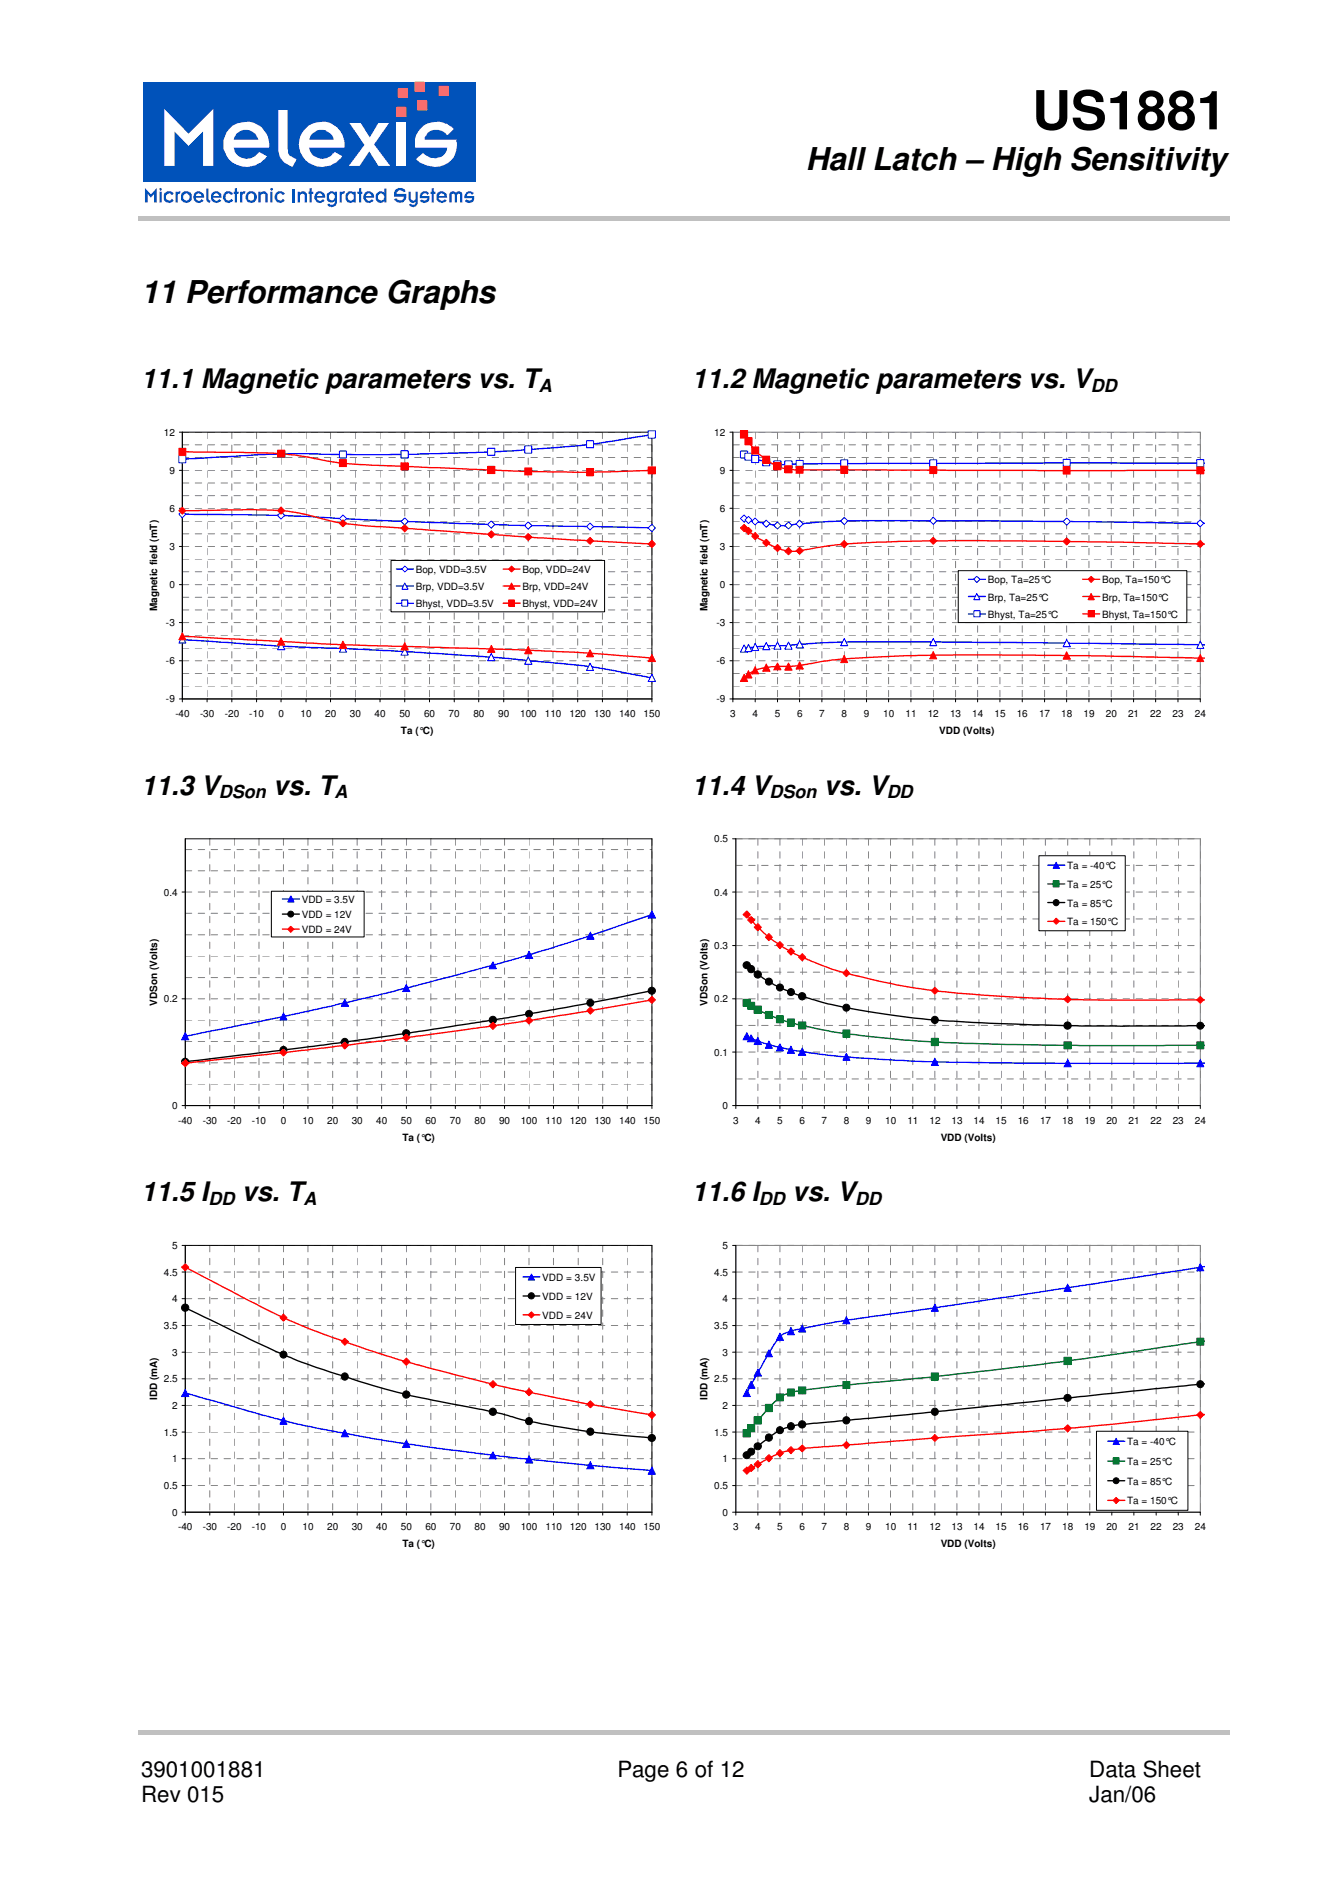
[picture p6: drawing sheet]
<svg xmlns="http://www.w3.org/2000/svg" width="210mm" height="297mm" viewBox="0 0 210 297" stroke-linecap="round" stroke-linejoin="round" font-family="sans-serif">
<defs><g id="words">
<text font-size="8.5" x="162.5" y="20.4">US1881</text>
<g font-size="5">
<text x="126.8" y="26.8">Hall Latch – High Sensitivity</text>
<text x="22.2" y="47.6">11 Performance Graphs</text>
</g>
<g font-size="4.2">
<text x="22.2" y="61.1">11.1 Magnetic parameters vs. T</text>
<text x="108.9" y="61.1">11.2 Magnetic parameters vs. V</text>
<text x="22.2" y="125.1">11.3 V</text>
<text x="43" y="125.1">vs. T</text>
<text x="108.9" y="125.1">11.4 V</text>
<text x="129.7" y="125.1">vs. V</text>
<text x="22.2" y="189.1">11.5 I</text>
<text x="38.1" y="189.1">vs. T</text>
<text x="108.9" y="189.1">11.6 I</text>
<text x="124.7" y="189.1">vs. V</text>
</g>
<g font-size="3.5">
<text x="22.2" y="279.7">3901001881</text>
<text x="97.2" y="279.7">Page 6 of 12</text>
<text x="171.4" y="279.7">Data Sheet</text>
<text x="22.2" y="283.7">Rev 015</text>
<text x="171.4" y="283.7">Jan/06</text>
</g>
<g font-size="2.8">
<text x="84.8" y="61.6">A</text>
<text x="171.7" y="61.6">DD</text>
<text x="34.5" y="125.6">DSon</text>
<text x="52.7" y="125.6">A</text>
<text x="121.1" y="125.6">DSon</text>
<text x="139.6" y="125.6">DD</text>
<text x="32.8" y="189.7">DD</text>
<text x="47.8" y="189.7">A</text>
<text x="119.5" y="189.7">DD</text>
<text x="134.6" y="189.7">DD</text>
</g>
<g font-size="1.6">
<text x="25.8" y="68.6">12</text>
<text x="112.4" y="68.6">12</text>
<text x="26.7" y="74.6">9</text>
<text x="113.3" y="74.6">9</text>
<text x="26.7" y="80.6">6</text>
<text x="113.3" y="80.6">6</text>
<text x="26.7" y="86.6">3</text>
<text x="113.3" y="86.6">3</text>
<text x="26.7" y="92.6">0</text>
<text x="65.4" y="90.2">Bop, VDD=3.5V</text>
<text x="65.4" y="92.9">Brp, VDD=3.5V</text>
<text x="65.4" y="95.6">Bhyst, VDD=3.5V</text>
<text x="82.3" y="90.2">Bop, VDD=24V</text>
<text x="82.3" y="92.9">Brp, VDD=24V</text>
<text x="82.3" y="95.6">Bhyst, VDD=24V</text>
<text x="113.3" y="92.6">0</text>
<text x="155.5" y="91.8">Bop, Ta=25°C</text>
<text x="155.5" y="94.5">Brp, Ta=25°C</text>
<text x="173.5" y="91.8">Bop, Ta=150°C</text>
<text x="173.5" y="94.5">Brp, Ta=150°C</text>
<text x="24.7" y="96.2" transform="rotate(-90 24.7 96.2)">Magnetic field (mT)</text>
<text x="26.1" y="98.6">-3</text>
<text x="111.4" y="96.2" transform="rotate(-90 111.4 96.2)">Magnetic field (mT)</text>
<text x="112.8" y="98.6">-3</text>
<text x="155.5" y="97.2">Bhyst, Ta=25°C</text>
<text x="173.5" y="97.2">Bhyst, Ta=150°C</text>
<text x="26.1" y="104.6">-6</text>
<text x="112.8" y="104.6">-6</text>
<text x="26.1" y="110.6">-9</text>
<text x="27.6" y="112.9">-40</text>
<text x="31.5" y="112.9">-30</text>
<text x="35.4" y="112.9">-20</text>
<text x="39.2" y="112.9">-10</text>
<text x="43.9" y="112.9">0</text>
<text x="47.3" y="112.9">10</text>
<text x="51.2" y="112.9">20</text>
<text x="55.1" y="112.9">30</text>
<text x="59" y="112.9">40</text>
<text x="62.9" y="112.9">50</text>
<text x="66.8" y="112.9">60</text>
<text x="70.6" y="112.9">70</text>
<text x="74.5" y="112.9">80</text>
<text x="78.4" y="112.9">90</text>
<text x="81.9" y="112.9">100</text>
<text x="85.8" y="112.9">110</text>
<text x="89.7" y="112.9">120</text>
<text x="93.5" y="112.9">130</text>
<text x="97.5" y="112.9">140</text>
<text x="101.3" y="112.9">150</text>
<text x="112.8" y="110.6">-9</text>
<text x="114.9" y="112.9">3</text>
<text x="118.4" y="112.9">4</text>
<text x="122" y="112.9">5</text>
<text x="125.5" y="112.9">6</text>
<text x="128.9" y="112.9">7</text>
<text x="132.5" y="112.9">8</text>
<text x="136" y="112.9">9</text>
<text x="139" y="112.9">10</text>
<text x="142.5" y="112.9">11</text>
<text x="146.1" y="112.9">12</text>
<text x="149.6" y="112.9">13</text>
<text x="153" y="112.9">14</text>
<text x="156.5" y="112.9">15</text>
<text x="160.1" y="112.9">16</text>
<text x="163.6" y="112.9">17</text>
<text x="167" y="112.9">18</text>
<text x="170.6" y="112.9">19</text>
<text x="174.1" y="112.9">20</text>
<text x="177.6" y="112.9">21</text>
<text x="181.1" y="112.9">22</text>
<text x="184.6" y="112.9">23</text>
<text x="188.1" y="112.9">24</text>
<text x="63.1" y="115.5">Ta (°C)</text>
<text x="147.8" y="115.5">VDD (Volts)</text>
<text x="112.4" y="132.6">0.5</text>
<text x="168" y="136.8">Ta = -40°C</text>
<text x="25.8" y="141">0.4</text>
<text x="47.5" y="142.2">VDD = 3.5V</text>
<text x="112.4" y="141">0.4</text>
<text x="168" y="139.8">Ta = 25°C</text>
<text x="168" y="142.7">Ta = 85°C</text>
<text x="47.5" y="144.5">VDD = 12V</text>
<text x="47.5" y="146.9">VDD = 24V</text>
<text x="112.4" y="149.4">0.3</text>
<text x="168" y="145.7">Ta = 150°C</text>
<text x="24.7" y="158.3" transform="rotate(-90 24.7 158.3)">VDSon (Volts)</text>
<text x="25.8" y="157.8">0.2</text>
<text x="111.4" y="158.3" transform="rotate(-90 111.4 158.3)">VDSon (Volts)</text>
<text x="112.4" y="157.8">0.2</text>
<text x="112.4" y="166.2">0.1</text>
<text x="27.1" y="174.6">0</text>
<text x="28" y="176.9">-40</text>
<text x="31.9" y="176.9">-30</text>
<text x="35.8" y="176.9">-20</text>
<text x="39.6" y="176.9">-10</text>
<text x="44.2" y="176.9">0</text>
<text x="47.6" y="176.9">10</text>
<text x="51.5" y="176.9">20</text>
<text x="55.4" y="176.9">30</text>
<text x="59.2" y="176.9">40</text>
<text x="63.1" y="176.9">50</text>
<text x="63.3" y="179.5">Ta (°C)</text>
<text x="67" y="176.9">60</text>
<text x="70.8" y="176.9">70</text>
<text x="74.7" y="176.9">80</text>
<text x="78.6" y="176.9">90</text>
<text x="82" y="176.9">100</text>
<text x="85.9" y="176.9">110</text>
<text x="89.7" y="176.9">120</text>
<text x="93.6" y="176.9">130</text>
<text x="97.5" y="176.9">140</text>
<text x="101.3" y="176.9">150</text>
<text x="113.7" y="174.6">0</text>
<text x="115.4" y="176.9">3</text>
<text x="118.9" y="176.9">4</text>
<text x="122.3" y="176.9">5</text>
<text x="125.9" y="176.9">6</text>
<text x="129.3" y="176.9">7</text>
<text x="132.8" y="176.9">8</text>
<text x="136.3" y="176.9">9</text>
<text x="139.3" y="176.9">10</text>
<text x="142.8" y="176.9">11</text>
<text x="146.3" y="176.9">12</text>
<text x="148.1" y="179.5">VDD (Volts)</text>
<text x="149.8" y="176.9">13</text>
<text x="153.2" y="176.9">14</text>
<text x="156.7" y="176.9">15</text>
<text x="160.2" y="176.9">16</text>
<text x="163.7" y="176.9">17</text>
<text x="167.2" y="176.9">18</text>
<text x="170.7" y="176.9">19</text>
<text x="174.2" y="176.9">20</text>
<text x="177.6" y="176.9">21</text>
<text x="181.1" y="176.9">22</text>
<text x="184.6" y="176.9">23</text>
<text x="188.1" y="176.9">24</text>
<text x="27.1" y="196.6">5</text>
<text x="113.7" y="196.6">5</text>
<text x="25.8" y="200.8">4.5</text>
<text x="85.3" y="201.6">VDD = 3.5V</text>
<text x="112.4" y="200.8">4.5</text>
<text x="25.8" y="209.2">3.5</text>
<text x="27.1" y="205">4</text>
<text x="85.3" y="204.6">VDD = 12V</text>
<text x="85.3" y="207.6">VDD = 24V</text>
<text x="112.4" y="209.2">3.5</text>
<text x="113.7" y="205">4</text>
<text x="27.1" y="213.4">3</text>
<text x="113.7" y="213.4">3</text>
<text x="24.7" y="220.4" transform="rotate(-90 24.7 220.4)">IDD (mA)</text>
<text x="25.8" y="217.6">2.5</text>
<text x="27.1" y="221.8">2</text>
<text x="111.4" y="220.4" transform="rotate(-90 111.4 220.4)">IDD (mA)</text>
<text x="112.4" y="217.6">2.5</text>
<text x="113.7" y="221.8">2</text>
<text x="25.8" y="226">1.5</text>
<text x="112.4" y="226">1.5</text>
<text x="177.4" y="227.5">Ta = -40°C</text>
<text x="27.1" y="230.2">1</text>
<text x="113.7" y="230.2">1</text>
<text x="177.4" y="230.6">Ta = 25°C</text>
<text x="177.4" y="233.7">Ta = 85°C</text>
<text x="25.8" y="234.4">0.5</text>
<text x="27.1" y="238.6">0</text>
<text x="112.4" y="234.4">0.5</text>
<text x="113.7" y="238.6">0</text>
<text x="177.4" y="236.8">Ta = 150°C</text>
<text x="28" y="240.9">-40</text>
<text x="31.9" y="240.9">-30</text>
<text x="35.8" y="240.9">-20</text>
<text x="39.6" y="240.9">-10</text>
<text x="44.2" y="240.9">0</text>
<text x="47.6" y="240.9">10</text>
<text x="51.5" y="240.9">20</text>
<text x="55.4" y="240.9">30</text>
<text x="59.2" y="240.9">40</text>
<text x="63.1" y="240.9">50</text>
<text x="63.3" y="243.5">Ta (°C)</text>
<text x="67" y="240.9">60</text>
<text x="70.8" y="240.9">70</text>
<text x="74.7" y="240.9">80</text>
<text x="78.6" y="240.9">90</text>
<text x="82" y="240.9">100</text>
<text x="85.9" y="240.9">110</text>
<text x="89.7" y="240.9">120</text>
<text x="93.6" y="240.9">130</text>
<text x="97.5" y="240.9">140</text>
<text x="101.3" y="240.9">150</text>
<text x="115.4" y="240.9">3</text>
<text x="118.9" y="240.9">4</text>
<text x="122.3" y="240.9">5</text>
<text x="125.9" y="240.9">6</text>
<text x="129.3" y="240.9">7</text>
<text x="132.8" y="240.9">8</text>
<text x="136.3" y="240.9">9</text>
<text x="139.3" y="240.9">10</text>
<text x="142.8" y="240.9">11</text>
<text x="146.3" y="240.9">12</text>
<text x="148.1" y="243.5">VDD (Volts)</text>
<text x="149.8" y="240.9">13</text>
<text x="153.2" y="240.9">14</text>
<text x="156.7" y="240.9">15</text>
<text x="160.2" y="240.9">16</text>
<text x="163.7" y="240.9">17</text>
<text x="167.2" y="240.9">18</text>
<text x="170.7" y="240.9">19</text>
<text x="174.2" y="240.9">20</text>
<text x="177.6" y="240.9">21</text>
<text x="181.1" y="240.9">22</text>
<text x="184.6" y="240.9">23</text>
<text x="188.1" y="240.9">24</text>
</g>
</g></defs>
<g fill="#c0c0c0">
<path d="M21.7 34h171.8v.8h-171.8z"/>
<path d="M21.7 272.4h171.8v.8h-171.8z"/>
</g>
<g fill="#fff">
<path d="M26.4 17.3l3.8 3.9 3.8-3.9v8.7h-1.6v-5.2l-2.2 2.3-2.2-2.3v5.2h-1.6z" fill-rule="evenodd"/>
<path d="M36.4 20.4a3.6 3.6 0 0 1 4.1-.8 3.6 3.6 0 0 1 2 3.6h-5.5a2.17 2.17 0 0 0 1.8 1.8 2.17 2.17 0 0 0 2.2-1l1.2 .7a4.2 4.2 0 0 1-3.9 1.5 3.5 3.5 0 0 1-1.9-5.8zM37.7 21l-.7 1.1h3.9a2.03 2.03 0 0 0-3.2-1.1z" fill-rule="evenodd"/>
<path d="M44 17.5h1.4v6.2l.3 .7 1.1 .7-.6 1.2a3 3 0 0 1-2.2-2.6z" fill-rule="evenodd"/>
<path d="M48.1 20.4a3.6 3.6 0 0 1 4.1-.8 3.6 3.6 0 0 1 2 3.6h-5.5a2.11 2.11 0 0 0 1.6 1.7 2.11 2.11 0 0 0 2.2-.7l.2-.2 1.2 .7-.7 .6a3.5 3.5 0 0 1-4.9 0 3.5 3.5 0 0 1-.2-4.9zM49.4 21l-.6 .7-.1 .4h3.8a1.94 1.94 0 0 0-3.1-1.1z" fill-rule="evenodd"/>
<path d="M54.9 19.4h1.8l1.4 2.3 1.4-2.3h1.6l-2.3 3.3 2.4 3.3h-1.8l-1.4-2.2-1.5 2.2h-1.6l2.4-3.2z" fill-rule="evenodd"/>
<path d="M62.3 19.4h1.4v6.6h-1.4z" fill-rule="evenodd"/>
<path d="M65.9 20.3a3.7 3.7 0 0 1 5.2 .1l-1 1-.2-.2a1.99 1.99 0 0 0-3.2 .3l-.2 .6h4.9a3.3 3.3 0 0 1-4.1 4l-1.2-.4-.9-.6 1.1-1a2.29 2.29 0 0 0 3.3 .2l.4-.6v-.4h-4.8a3.1 3.1 0 0 1 .7-3z" fill-rule="evenodd"/>
</g>
<path d="M22.6 12.9h52.4v15.7h-52.4z" fill-rule="evenodd" fill="#0052ba"/>
<g fill="#fff">
<path d="M25.9 17.1l3.8 3.9 3.9-3.9v9h-1.6v-5.4l-2.3 2.3-2.2-2.3v5.4h-1.6z" fill-rule="evenodd"/>
<path d="M36.6 19.8a4 4 0 0 1 4.6 .2 3.9 3.9 0 0 1 1.2 3.2h-5.6a2.1 2.1 0 0 0 3.5 1.1l.5-.4 1.2 .7a4 4 0 0 1-5.9 .6 3.6 3.6 0 0 1 .5-5.4zM37.2 21l-.4 1h3.9a2.07 2.07 0 0 0-3.5-1z" fill-rule="evenodd"/>
<path d="M43.8 17.3h1.5v6.8l.3 .4 1.1 .6-.7 1.2a3 3 0 0 1-2.2-2.6z" fill-rule="evenodd"/>
<path d="M48.6 19.8a3.9 3.9 0 0 1 4.4 .2 3.9 3.9 0 0 1 1.2 3.2h-5.6a2.17 2.17 0 0 0 1.7 1.7 2.17 2.17 0 0 0 2.2-.7l.2-.3 1.2 .7-.7 .7a3.6 3.6 0 0 1-5.3-.3 3.6 3.6 0 0 1 .7-5.2zM49.1 21l-.5 1h3.9a1.99 1.99 0 0 0-3.4-1z" fill-rule="evenodd"/>
<path d="M55 19.3h1.8l1.4 2.3 1.4-2.3h1.7l-2.4 3.4 2.5 3.4h-1.8l-1.5-2.3-1.5 2.3h-1.7l2.5-3.3z" fill-rule="evenodd"/>
<path d="M62.4 19.3h1.5v6.8h-1.5z" fill-rule="evenodd"/>
<path d="M66.3 20.2a3.5 3.5 0 0 1 5.1 .2l-1 .9-.2-.2a2.02 2.02 0 0 0-3.4 .5v.4h5a3.5 3.5 0 0 1-3.3 4.3l-1.4-.3-.3-.1a2.13 2.13 0 0 1-1.3-.9l1.1-.9a2.33 2.33 0 0 0 3.4 .2l.3-.6 .1-.5h-5a2.95 2.95 0 0 1 .9-3z" fill-rule="evenodd"/>
</g>
<path d="M62.4 16.9h1.5v1.4h-1.5z" fill-rule="evenodd" fill="#fad716"/>
<path d="M62.4 16.9h1.5v1.4h-1.5z" fill="none" stroke="#fad716" stroke-width=".16"/>
<path d="M62.7 13.9h1.4v1.5h-1.4z" fill-rule="evenodd" fill="#fad716"/>
<path d="M62.7 13.9h1.4v1.5h-1.4z" fill="none" stroke="#fad716" stroke-width=".16"/>
<path d="M65.7 15.9h1.5v1.4h-1.5z" fill-rule="evenodd" fill="#fad716"/>
<path d="M65.7 15.9h1.5v1.4h-1.5z" fill="none" stroke="#fad716" stroke-width=".16"/>
<path d="M69.1 13.6h1.5v1.4h-1.5z" fill-rule="evenodd" fill="#fad716"/>
<path d="M69.1 13.6h1.5v1.4h-1.5z" fill="none" stroke="#fad716" stroke-width=".16"/>
<path d="M65.3 12.9h1.5v1.5h-1.5z" fill-rule="evenodd" fill="#fad716"/>
<path d="M65.3 12.9h1.5v1.5h-1.5z" fill="none" stroke="#fad716" stroke-width=".16"/>
<g fill="#0052ba">
<path d="M22.8 29.6l.9 1 1-1v2.3h-.4v-1.4l-.6 .6-.5-.6v1.4h-.4z" fill-rule="evenodd"/>
<path d="M25.1 30.2h.3v1.7h-.3zM25.1 29.7l.3-.1v.3l-.2 .1z" fill-rule="evenodd"/>
<path d="M26 30.4a.84 .84 0 0 1 1.3 0l-.2 .3-.2-.2a.67 .67 0 0 0-.8 .3v.4a.59 .59 0 0 0 .8 .3l.2-.2 .2 .3a.87 .87 0 0 1-1.5-.2v-.7z" fill-rule="evenodd"/>
<path d="M27.6 30.2h.4v.2l.2-.3h.2l-.1 .4-.1-.1-.2 .2v1.3h-.4z" fill-rule="evenodd"/>
<path d="M28.4 31a.95 .95 0 0 1 1.9 0 .95 .95 0 0 1-1.9 0zM29 30.6l-.2 .2v.4a.56 .56 0 0 0 1 .2v-.6a.6 .6 0 0 0-.8-.2z" fill-rule="evenodd"/>
<path d="M30.7 30.4a.87 .87 0 0 1 1-.2 .87 .87 0 0 1 .4 .9h-1.3a.52 .52 0 0 0 .4 .5 .52 .52 0 0 0 .5-.2l.3 .1a.9 .9 0 0 1-1.3 .2 .9 .9 0 0 1 0-1.3zM30.9 30.5l-.1 .4h.9a.47 .47 0 0 0-.3-.4 .47 .47 0 0 0-.5 0z" fill-rule="evenodd"/>
<path d="M32.5 29.7h.3v1.8l.3 .1-.1 .4-.5-.5z" fill-rule="evenodd"/>
<path d="M33.4 30.4a.92 .92 0 0 1 1-.2 .92 .92 0 0 1 .5 .9h-1.3a.51 .51 0 0 0 .7 .4l.2-.1 .3 .1v.1a.87 .87 0 0 1-1.6-.2v-.7zM33.7 30.6l-.1 .3h.9a.5 .5 0 0 0-.8-.3z" fill-rule="evenodd"/>
<path d="M35.3 30.4l.1-.1a.82 .82 0 0 1 1-.1l.3 .3-.3 .2a.45 .45 0 0 0-.6-.3 .45 .45 0 0 0-.3 .5 .46 .46 0 0 0 .3 .6 .46 .46 0 0 0 .6-.2l.3 .2a.9 .9 0 0 1-1.3 .2 .9 .9 0 0 1-.1-1.3z" fill-rule="evenodd"/>
<path d="M37 29.7l.3-.1v.6h.2v.3h-.2v1.4h-.3v-1.4h-.2v-.3h.2z" fill-rule="evenodd"/>
<path d="M37.8 30.2h.3v.2l.2-.3 .4 .1-.2 .3-.1-.1-.3 .2v1.3h-.3z" fill-rule="evenodd"/>
<path d="M38.6 31a.9 .9 0 0 1 1.8 0 .9 .9 0 0 1-1.8 0zM39.2 30.6l-.1 .3a.48 .48 0 0 0 .3 .6 .48 .48 0 0 0 .6-.3v-.4a.54 .54 0 0 0-.8-.2z" fill-rule="evenodd"/>
<path d="M40.7 30.2h.3v.2l.2-.2a.7 .7 0 0 1 .9 .3v1.4h-.3v-1.3a.43 .43 0 0 0-.5-.2 .43 .43 0 0 0-.3 .4v1.1h-.3z" fill-rule="evenodd"/>
<path d="M42.5 30.2h.4v1.7h-.4zM42.6 29.8a.21 .21 0 0 1 .4 0 .21 .21 0 0 1-.4 0z" fill-rule="evenodd"/>
<path d="M43.5 30.4l.1-.1a.82 .82 0 0 1 .9-.1l.3 .3-.3 .2a.48 .48 0 0 0-.6-.2 .48 .48 0 0 0-.3 .6 .44 .44 0 0 0 .4 .4 .44 .44 0 0 0 .5-.2l.3 .2a.9 .9 0 0 1-1.3 .2 .9 .9 0 0 1 0-1.3z" fill-rule="evenodd"/>
</g>
<path d="M46.2 29.7v2.2" fill="none" stroke="#0052ba" stroke-width=".42"/>
<g fill="#0052ba">
<path d="M46.9 30.2h.3v.2a.61 .61 0 0 1 .6-.3 .61 .61 0 0 1 .5 .4v1.4h-.3v-1.2a.35 .35 0 0 0-.4-.3 .35 .35 0 0 0-.3 .3l-.1 1.2h-.3z" fill-rule="evenodd"/>
<path d="M48.7 29.7l.4-.1v.6h.2v.3h-.2v1.4h-.4v-1.4h-.1v-.3h.1z" fill-rule="evenodd"/>
<path d="M49.7 30.4a.86 .86 0 0 1 1-.2 .86 .86 0 0 1 .5 .9h-1.3a.46 .46 0 0 0 .3 .5 .46 .46 0 0 0 .6-.2l.3 .1a.9 .9 0 0 1-1.3 .2 .9 .9 0 0 1-.1-1.3zM50 30.6l-.1 .3h.9l-.3-.5h-.3z" fill-rule="evenodd"/>
<path d="M51.5 30.4h.2a.6 .6 0 0 1 1 0v-.2h.3v1.5a.84 .84 0 0 1-.5 .8 .84 .84 0 0 1-1-.3l.3-.2 .1 .2h.6l.2-.2v-.4a.74 .74 0 0 1-1.3-.2zM51.9 30.6l-.1 .6a.49 .49 0 0 0 .4 .3 .49 .49 0 0 0 .5-.3v-.4a.54 .54 0 0 0-.8-.2z" fill-rule="evenodd"/>
<path d="M53.5 30.2h.3v.2v-.1a.33 .33 0 0 1 .5-.1l-.2 .3v-.1l-.3 .2v1.3h-.3z" fill-rule="evenodd"/>
<path d="M54.5 30.5a.67 .67 0 0 1 .5-.4 .67 .67 0 0 1 .7 .3v-.2h.3v1.7h-.3v-.2l-.2 .2a.93 .93 0 0 1-1.1-.5zM54.9 30.5l-.2 .3v.4a.48 .48 0 0 0 .6 .3 .48 .48 0 0 0 .4-.6 .51 .51 0 0 0-.8-.4z" fill-rule="evenodd"/>
<path d="M56.5 29.7l.4-.1v.6h.1v.3h-.1v1.4h-.4v-1.4h-.2v-.3h.2z" fill-rule="evenodd"/>
<path d="M57.4 30.4a.86 .86 0 0 1 1-.2 .86 .86 0 0 1 .5 .9h-1.3a.46 .46 0 0 0 .3 .5 .46 .46 0 0 0 .6-.2l.3 .1a.9 .9 0 0 1-1.3 .2 .9 .9 0 0 1-.1-1.3zM57.7 30.6l-.1 .3h.9v-.2l-.3-.3h-.3z" fill-rule="evenodd"/>
<path d="M59.5 30.3l.2-.2h.5l.3 .3v-.7h.3v2.2h-.3l-.1-.2a.73 .73 0 0 1-.7 .2 .73 .73 0 0 1-.6-.5v-.7zM59.7 30.5l-.2 .3v.4a.51 .51 0 0 0 .7 .3 .51 .51 0 0 0 .2-.7 .51 .51 0 0 0-.7-.3z" fill-rule="evenodd"/>
<path d="M62.3 29.8h.1a.97 .97 0 0 1 1.2 0l.3 .3-.4 .2a.58 .58 0 0 0-.6-.4 .58 .58 0 0 0-.5 .6h1.6a1.22 1.22 0 0 1-1.1 1.5l-.3-.1-.6-.5 .4-.2 .4 .3h.5l.2-.2 .1-.4h-1.6v-.5z" fill-rule="evenodd"/>
<path d="M64.3 30.2h.3v1.1a.38 .38 0 0 0 .3 .3 .38 .38 0 0 0 .4-.1l.1-.1v-1.2h.3v1.8a.71 .71 0 0 1-.6 .6 .71 .71 0 0 1-.7-.4l.2-.2a.48 .48 0 0 0 .8 0v-.3l-.1 .2a.74 .74 0 0 1-1-.5z" fill-rule="evenodd"/>
<path d="M66.3 30.4l.4-.3h.4l.3 .2 .1 .1-.2 .3-.2-.3h-.4l-.3 .5h1.2a.89 .89 0 0 1-.9 1.1l-.6-.4 .3-.2 .1 .1a.42 .42 0 0 0 .5 .1 .42 .42 0 0 0 .3-.4h-1.2v-.4z" fill-rule="evenodd"/>
<path d="M67.9 29.7l.4-.1v.6h.2v.3h-.2v1.4h-.4v-1.4h-.1v-.3h.1z" fill-rule="evenodd"/>
<path d="M68.9 30.4a.92 .92 0 0 1 1-.2 .92 .92 0 0 1 .5 .9h-1.4a.52 .52 0 0 0 .4 .5 .52 .52 0 0 0 .6-.2l.3 .1-.1 .1a.87 .87 0 0 1-1.5-.2v-.7zM69.2 30.5l-.2 .4h1a.52 .52 0 0 0-.8-.4z" fill-rule="evenodd"/>
<path d="M70.8 30.4a.5 .5 0 0 1 .5-.3 .5 .5 0 0 1 .5 .3 .52 .52 0 0 1 .5-.3 .52 .52 0 0 1 .5 .4v1.4h-.4v-1.4l-.2-.1-.3 .3v1.2h-.3v-1.3l-.3-.2-.2 .2v1.3h-.4z" fill-rule="evenodd"/>
<path d="M73.4 30.4a.8 .8 0 0 1 1.1 0l-.2 .3v-.1a.46 .46 0 0 0-.5-.2 .46 .46 0 0 0-.4 .5h1.2v.5a.81 .81 0 0 1-.6 .5 .81 .81 0 0 1-.8-.3l.2-.2a.6 .6 0 0 0 .9 0v-.2h-1.2v-.4z" fill-rule="evenodd"/>
</g>
<g fill="none" stroke="#808080" stroke-width=".16" stroke-dasharray="1 1 1 1 1 1 1 1">
<path d="M28.7 78h73.9M28.7 76h73.9M28.7 72h73.9M28.7 70h73.9M28.7 74h73.9M28.7 68h73.9M32.6 68v42M36.5 68v42M40.4 68v42M44.2 68v42M48.2 68v42M52 68v42"/>
<path d="M55.9 68v42M59.8 68v42M63.7 68v42M67.6 68v42M71.5 68v42M75.4 68v42M79.3 68v42M83.1 68v42M87 68v42M90.9 68v42M94.8 68v42M98.7 68v42"/>
<path d="M102.6 68v42M28.7 100h73.9M28.7 96h73.9M28.7 94h73.9M28.7 90h73.9M28.7 88h73.9M28.7 84h73.9M28.7 82h73.9M28.7 98h73.9M28.7 92h73.9M28.7 86h73.9M28.7 80h73.9"/>
<path d="M28.7 108h73.9M28.7 106h73.9M28.7 102h73.9M28.7 104h73.9"/>
</g>
<g fill="none" stroke="#000" stroke-width=".16">
<path d="M28.2 68h74.4v42.5M28.2 74h.5M28.7 68v42.5M28.2 98h.5M28.2 92h.5M28.2 86h.5M28.2 80h.5M28.2 110h74.4M28.2 104h.5M32.6 110v.5M36.5 110v.5M40.4 110v.5"/>
<path d="M44.2 110v.5M48.2 110v.5M52 110v.5M55.9 110v.5M59.8 110v.5M63.7 110v.5M67.6 110v.5M71.5 110v.5M75.4 110v.5M79.3 110v.5M83.1 110v.5M87 110v.5"/>
<path d="M90.9 110v.5M94.8 110v.5M98.7 110v.5"/>
</g>
<path d="M102.6 68.4a138.5 138.5 0 0 1-19.5 2.4l-7.2 .4-12.2 .3h-19.8l-15.2 .8M28.7 80.9l15.2 .2 13.5 .7 21.3 .8 23.9 .5M28.7 100.7l14.7 1 21.5 .9 13.4 .9 4.8 .5a176.3 176.3 0 0 1 13.4 1.5l6.1 1.2" fill="none" stroke="#00f" stroke-width=".21"/>
<path d="M28.7 71.1l9.1 .1a63.1 63.1 0 0 1 15 1.6l5.8 .4 21.2 .9a280.4 280.4 0 0 0 22.8-.1M28.7 80.4h2a125.8 125.8 0 0 1 14.7 .1l2.9 .5a42.3 42.3 0 0 0 12.7 2l23.8 1.7 17.8 .9M28.7 100.2l23.5 1.2 31.5 1a381.5 381.5 0 0 1 18.9 1.2" fill="none" stroke="#f00" stroke-width=".21"/>
<path d="M28.7 80.4l.6 .5-.6 .6-.5-.6z" fill-rule="evenodd" fill="#fff"/>
<path d="M28.7 80.4l.6 .5-.6 .6-.5-.6z" fill="none" stroke="#00f" stroke-width=".16"/>
<path d="M44.2 80.6l.6 .6-.6 .5-.5-.5z" fill-rule="evenodd" fill="#fff"/>
<path d="M44.2 80.6l.6 .6-.6 .5-.5-.5z" fill="none" stroke="#00f" stroke-width=".16"/>
<path d="M54 81.1l.6 .5-.6 .6-.6-.6z" fill-rule="evenodd" fill="#fff"/>
<path d="M54 81.1l.6 .5-.6 .6-.6-.6z" fill="none" stroke="#00f" stroke-width=".16"/>
<path d="M63.1 82.1l.6-.6 .6 .6-.6 .5z" fill-rule="evenodd" fill="#fff"/>
<path d="M63.1 82.1l.6-.6 .6 .6-.6 .5z" fill="none" stroke="#00f" stroke-width=".16"/>
<path d="M76.8 82.5l.5-.5 .6 .5-.6 .6z" fill-rule="evenodd" fill="#fff"/>
<path d="M76.8 82.5l.5-.5 .6 .5-.6 .6z" fill="none" stroke="#00f" stroke-width=".16"/>
<path d="M83.1 82.2l.6 .5-.6 .6-.5-.6z" fill-rule="evenodd" fill="#fff"/>
<path d="M83.1 82.2l.6 .5-.6 .6-.5-.6z" fill="none" stroke="#00f" stroke-width=".16"/>
<path d="M92.9 82.3l.5 .6-.5 .5-.6-.5z" fill-rule="evenodd" fill="#fff"/>
<path d="M92.9 82.3l.5 .6-.5 .5-.6-.5z" fill="none" stroke="#00f" stroke-width=".16"/>
<path d="M102 83.1l.6-.6 .6 .6-.6 .6z" fill-rule="evenodd" fill="#fff"/>
<path d="M102 83.1l.6-.6 .6 .6-.6 .6z" fill="none" stroke="#00f" stroke-width=".16"/>
<path d="M28.2 80.4l.5-.6 .6 .6-.6 .5z" fill-rule="evenodd" fill="#f00"/>
<path d="M28.2 80.4l.5-.6 .6 .6-.6 .5z" fill="none" stroke="#f00" stroke-width=".16"/>
<path d="M44.2 79.8l.6 .6-.6 .5-.5-.5z" fill-rule="evenodd" fill="#f00"/>
<path d="M44.2 79.8l.6 .6-.6 .5-.5-.5z" fill="none" stroke="#f00" stroke-width=".16"/>
<path d="M54 81.8l.6 .6-.6 .5-.6-.5z" fill-rule="evenodd" fill="#f00"/>
<path d="M54 81.8l.6 .6-.6 .5-.6-.5z" fill="none" stroke="#f00" stroke-width=".16"/>
<path d="M63.1 83.1l.6-.5 .6 .5-.6 .6z" fill-rule="evenodd" fill="#f00"/>
<path d="M63.1 83.1l.6-.5 .6 .5-.6 .6z" fill="none" stroke="#f00" stroke-width=".16"/>
<path d="M76.8 84.1l.5-.5 .6 .5-.6 .6z" fill-rule="evenodd" fill="#f00"/>
<path d="M76.8 84.1l.5-.5 .6 .5-.6 .6z" fill="none" stroke="#f00" stroke-width=".16"/>
<path d="M83.1 84l.6 .5-.6 .6-.5-.6z" fill-rule="evenodd" fill="#f00"/>
<path d="M83.1 84l.6 .5-.6 .6-.5-.6z" fill="none" stroke="#f00" stroke-width=".16"/>
<path d="M92.9 84.6l.5 .5-.5 .6-.6-.6z" fill-rule="evenodd" fill="#f00"/>
<path d="M92.9 84.6l.5 .5-.5 .6-.6-.6z" fill="none" stroke="#f00" stroke-width=".16"/>
<path d="M102.6 85l.6 .6-.6 .6-.6-.6z" fill-rule="evenodd" fill="#f00"/>
<path d="M102.6 85l.6 .6-.6 .6-.6-.6z" fill="none" stroke="#f00" stroke-width=".16"/>
<path d="M28.7 100.1l.6 1.1h-1.1z" fill="#fff"/>
<path d="M28.7 100.1l.6 1.1h-1.1z" fill="none" stroke="#00f" stroke-width=".16"/>
<path d="M44.2 101.1l.6 1.2h-1.1z" fill="#fff"/>
<path d="M44.2 101.1l.6 1.2h-1.1z" fill="none" stroke="#00f" stroke-width=".16"/>
<path d="M54 101.5l.6 1.2h-1.2z" fill="#fff"/>
<path d="M54 101.5l.6 1.2h-1.2z" fill="none" stroke="#00f" stroke-width=".16"/>
<path d="M63.7 102l.6 1.1h-1.2z" fill="#fff"/>
<path d="M63.7 102l.6 1.1h-1.2z" fill="none" stroke="#00f" stroke-width=".16"/>
<path d="M77.3 102.9l.6 1.1h-1.1z" fill="#fff"/>
<path d="M77.3 102.9l.6 1.1h-1.1z" fill="none" stroke="#00f" stroke-width=".16"/>
<path d="M83.1 103.4l.6 1.2h-1.1z" fill="#fff"/>
<path d="M83.1 103.4l.6 1.2h-1.1z" fill="none" stroke="#00f" stroke-width=".16"/>
<path d="M92.9 104.4l.5 1.1h-1.1z" fill="#fff"/>
<path d="M92.9 104.4l.5 1.1h-1.1z" fill="none" stroke="#00f" stroke-width=".16"/>
<path d="M102.6 106.1l.6 1.2h-1.2z" fill="#fff"/>
<path d="M102.6 106.1l.6 1.2h-1.2z" fill="none" stroke="#00f" stroke-width=".16"/>
<path d="M28.7 99.6l.6 1.1h-1.1z" fill="#f00"/>
<path d="M28.7 99.6l.6 1.1h-1.1z" fill="none" stroke="#f00" stroke-width=".16"/>
<path d="M44.2 100.4l.6 1.2h-1.1z" fill="#f00"/>
<path d="M44.2 100.4l.6 1.2h-1.1z" fill="none" stroke="#f00" stroke-width=".16"/>
<path d="M54 100.9l.6 1.2h-1.2z" fill="#f00"/>
<path d="M54 100.9l.6 1.2h-1.2z" fill="none" stroke="#f00" stroke-width=".16"/>
<path d="M63.7 101.2l.6 1.1h-1.2z" fill="#f00"/>
<path d="M63.7 101.2l.6 1.1h-1.2z" fill="none" stroke="#f00" stroke-width=".16"/>
<path d="M77.3 101.6l.6 1.1h-1.1z" fill="#f00"/>
<path d="M77.3 101.6l.6 1.1h-1.1z" fill="none" stroke="#f00" stroke-width=".16"/>
<path d="M83.1 101.8l.6 1.1h-1.1z" fill="#f00"/>
<path d="M83.1 101.8l.6 1.1h-1.1z" fill="none" stroke="#f00" stroke-width=".16"/>
<path d="M92.9 102.3l.5 1.1h-1.1z" fill="#f00"/>
<path d="M92.9 102.3l.5 1.1h-1.1z" fill="none" stroke="#f00" stroke-width=".16"/>
<path d="M102.6 103l.6 1.1h-1.2z" fill="#f00"/>
<path d="M102.6 103l.6 1.1h-1.2z" fill="none" stroke="#f00" stroke-width=".16"/>
<path d="M28.2 71.7h1.1v1.2h-1.1z" fill-rule="evenodd" fill="#fff"/>
<path d="M28.2 71.7h1.1v1.2h-1.1z" fill="none" stroke="#00f" stroke-width=".16"/>
<path d="M43.7 70.9h1.1v1.1h-1.1z" fill-rule="evenodd" fill="#fff"/>
<path d="M43.7 70.9h1.1v1.1h-1.1z" fill="none" stroke="#00f" stroke-width=".16"/>
<path d="M53.4 71h1.1v1.1h-1.1z" fill-rule="evenodd" fill="#fff"/>
<path d="M53.4 71h1.1v1.1h-1.1z" fill="none" stroke="#00f" stroke-width=".16"/>
<path d="M63.1 71h1.2v1.1h-1.2z" fill-rule="evenodd" fill="#fff"/>
<path d="M63.1 71h1.2v1.1h-1.2z" fill="none" stroke="#00f" stroke-width=".16"/>
<path d="M76.8 70.6h1.1v1.1h-1.1z" fill-rule="evenodd" fill="#fff"/>
<path d="M76.8 70.6h1.1v1.1h-1.1z" fill="none" stroke="#00f" stroke-width=".16"/>
<path d="M82.6 70.2h1.1v1.1h-1.1z" fill-rule="evenodd" fill="#fff"/>
<path d="M82.6 70.2h1.1v1.1h-1.1z" fill="none" stroke="#00f" stroke-width=".16"/>
<path d="M92.3 69.4h1.1v1.1h-1.1z" fill-rule="evenodd" fill="#fff"/>
<path d="M92.3 69.4h1.1v1.1h-1.1z" fill="none" stroke="#00f" stroke-width=".16"/>
<path d="M102 67.8h1.2v1.2h-1.2z" fill-rule="evenodd" fill="#fff"/>
<path d="M102 67.8h1.2v1.2h-1.2z" fill="none" stroke="#00f" stroke-width=".16"/>
<path d="M28.2 70.6h1.1v1.1h-1.1z" fill-rule="evenodd" fill="#f00"/>
<path d="M28.2 70.6h1.1v1.1h-1.1z" fill="none" stroke="#f00" stroke-width=".16"/>
<path d="M43.7 70.9h1.1v1.1h-1.1z" fill-rule="evenodd" fill="#f00"/>
<path d="M43.7 70.9h1.1v1.1h-1.1z" fill="none" stroke="#f00" stroke-width=".16"/>
<path d="M53.4 72.3h1.1v1.1h-1.1z" fill-rule="evenodd" fill="#f00"/>
<path d="M53.4 72.3h1.1v1.1h-1.1z" fill="none" stroke="#f00" stroke-width=".16"/>
<path d="M63.1 72.9h1.2v1.1h-1.2z" fill-rule="evenodd" fill="#f00"/>
<path d="M63.1 72.9h1.2v1.1h-1.2z" fill="none" stroke="#f00" stroke-width=".16"/>
<path d="M76.8 73.4h1.1v1.1h-1.1z" fill-rule="evenodd" fill="#f00"/>
<path d="M76.8 73.4h1.1v1.1h-1.1z" fill="none" stroke="#f00" stroke-width=".16"/>
<path d="M82.6 73.7h1.1v1.1h-1.1z" fill-rule="evenodd" fill="#f00"/>
<path d="M82.6 73.7h1.1v1.1h-1.1z" fill="none" stroke="#f00" stroke-width=".16"/>
<path d="M92.3 73.7h1.1v1.2h-1.1z" fill-rule="evenodd" fill="#f00"/>
<path d="M92.3 73.7h1.1v1.2h-1.1z" fill="none" stroke="#f00" stroke-width=".16"/>
<path d="M102 73.5h1.2v1.1h-1.2z" fill-rule="evenodd" fill="#f00"/>
<path d="M102 73.5h1.2v1.1h-1.2z" fill="none" stroke="#f00" stroke-width=".16"/>
<path d="M61.6 88.2h33.6v8.1h-33.6z" fill-rule="evenodd" fill="#fff"/>
<path d="M61.6 88.2h33.6v8.1h-33.6z" fill="none" stroke="#000" stroke-width=".16"/>
<path d="M62.4 89.6h2.7" fill="none" stroke="#00f" stroke-width=".21"/>
<path d="M63.7 89.1l.5 .5-.5 .4-.5-.4z" fill-rule="evenodd" fill="#fff"/>
<path d="M63.7 89.1l.5 .5-.5 .4-.5-.4z" fill="none" stroke="#00f" stroke-width=".16"/>
<path d="M79.2 89.6h2.7" fill="none" stroke="#f00" stroke-width=".21"/>
<path d="M80.5 89.1l.5 .5-.5 .4-.4-.4z" fill-rule="evenodd" fill="#f00"/>
<path d="M80.5 89.1l.5 .5-.5 .4-.4-.4z" fill="none" stroke="#f00" stroke-width=".16"/>
<path d="M62.4 92.2h2.7" fill="none" stroke="#00f" stroke-width=".21"/>
<path d="M63.7 91.8l.5 1h-1z" fill="#fff"/>
<path d="M63.7 91.8l.5 1h-1z" fill="none" stroke="#00f" stroke-width=".16"/>
<path d="M79.2 92.2h2.7" fill="none" stroke="#f00" stroke-width=".21"/>
<path d="M80.5 91.8l.5 1h-.9z" fill="#f00"/>
<path d="M80.5 91.8l.5 1h-.9z" fill="none" stroke="#f00" stroke-width=".16"/>
<path d="M62.4 95h2.7" fill="none" stroke="#00f" stroke-width=".21"/>
<path d="M63.2 94.4h1v1h-1z" fill-rule="evenodd" fill="#fff"/>
<path d="M63.2 94.4h1v1h-1z" fill="none" stroke="#00f" stroke-width=".16"/>
<path d="M79.2 95h2.7" fill="none" stroke="#f00" stroke-width=".21"/>
<path d="M80.1 94.4h.9v1h-.9z" fill-rule="evenodd" fill="#f00"/>
<path d="M80.1 94.4h.9v1h-.9z" fill="none" stroke="#f00" stroke-width=".16"/>
<g fill="none" stroke="#808080" stroke-width=".16" stroke-dasharray="1 1 1 1 1 1 1 1">
<path d="M115.4 78h73.5M115.4 76h73.5M115.4 72h73.5M115.4 70h73.5M115.4 74h73.5M115.4 68h73.5M118.9 68v42M122.4 68v42M125.9 68v42M129.4 68v42M132.9 68v42M136.4 68v42"/>
<path d="M139.9 68v42M143.4 68v42M146.9 68v42M150.4 68v42M153.9 68v42M157.4 68v42M160.9 68v42M164.4 68v42M167.9 68v42M171.4 68v42M174.9 68v42M178.4 68v42"/>
<path d="M181.9 68v42M185.4 68v42M188.9 68v42M115.4 100h73.5M115.4 96h73.5M115.4 94h73.5M115.4 90h73.5M115.4 88h73.5M115.4 84h73.5M115.4 82h73.5M115.4 98h73.5M115.4 92h73.5"/>
<path d="M115.4 86h73.5M115.4 80h73.5M115.4 108h73.5M115.4 106h73.5M115.4 102h73.5M115.4 104h73.5"/>
</g>
<path d="M115.4 68h73.5v42h-73.5z" fill="none" stroke="#808080" stroke-width=".16"/>
<g fill="none" stroke="#000" stroke-width=".16">
<path d="M114.9 68h.5v42.5M114.9 74h.5M114.9 98h.5M114.9 92h.5M114.9 86h.5M114.9 80h.5M114.9 110h74v.5M114.9 104h.5M118.9 110v.5M122.4 110v.5M125.9 110v.5M129.4 110v.5"/>
<path d="M132.9 110v.5M136.4 110v.5M139.9 110v.5M143.4 110v.5M146.9 110v.5M150.4 110v.5M153.9 110v.5M157.4 110v.5M160.9 110v.5M164.4 110v.5M167.9 110v.5M171.4 110v.5"/>
<path d="M174.9 110v.5M178.4 110v.5M181.9 110v.5M185.4 110v.5"/>
</g>
<path d="M117.1 71.5l.2 .1a20.2 20.2 0 0 0 5.5 1.6l3.1-.2 10.6-.1h53.1M117.1 81.6l3.3 .8a9.9 9.9 0 0 0 4.6 .1l5.5-.4 5.2-.1 32.9 .1 21 .3M189.6 101.5l-29.9-.4-26.1-.1-5 .2-4.9 .4-4.2 .2-2.4 .3" fill="none" stroke="#00f" stroke-width=".21"/>
<path d="M117.1 68.4a11.8 11.8 0 0 0 3.1 3.7 7.8 7.8 0 0 0 5.7 1.9h63.7M117.1 83.1l.5 .3a17.5 17.5 0 0 0 6.5 3.4h1.2l1.1-.2a66.7 66.7 0 0 1 13.5-1.3l1.9-.1a704.1 704.1 0 0 1 28.8 .1l19 .3M189.6 103.6l-18.2-.4-14.4-.1-15.2 .2a92.4 92.4 0 0 0-13.6 1.1l-2.6 .4-3.2 .1a7.8 7.8 0 0 0-4.6 1.2l-.7 .6" fill="none" stroke="#f00" stroke-width=".21"/>
<path d="M116.5 81.6l.6-.5 .6 .5-.6 .6z" fill-rule="evenodd" fill="#fff"/>
<path d="M116.5 81.6l.6-.5 .6 .5-.6 .6z" fill="none" stroke="#00f" stroke-width=".16"/>
<path d="M117.8 81.3l.6 .5-.6 .6-.5-.6z" fill-rule="evenodd" fill="#fff"/>
<path d="M117.8 81.3l.6 .5-.6 .6-.5-.6z" fill="none" stroke="#00f" stroke-width=".16"/>
<path d="M118.9 81.5l.5 .6-.5 .5-.6-.5z" fill-rule="evenodd" fill="#fff"/>
<path d="M118.9 81.5l.5 .6-.5 .5-.6-.5z" fill="none" stroke="#00f" stroke-width=".16"/>
<path d="M120.6 81.9l.6 .5-.6 .6-.5-.6z" fill-rule="evenodd" fill="#fff"/>
<path d="M120.6 81.9l.6 .5-.6 .6-.5-.6z" fill="none" stroke="#00f" stroke-width=".16"/>
<path d="M121.8 82.7l.6-.5 .5 .5-.5 .6z" fill-rule="evenodd" fill="#fff"/>
<path d="M121.8 82.7l.6-.5 .5 .5-.5 .6z" fill="none" stroke="#00f" stroke-width=".16"/>
<path d="M123.5 82.7l.6-.5 .6 .5-.6 .6z" fill-rule="evenodd" fill="#fff"/>
<path d="M123.5 82.7l.6-.5 .6 .5-.6 .6z" fill="none" stroke="#00f" stroke-width=".16"/>
<path d="M125.9 81.9l.5 .6-.5 .5-.6-.5z" fill-rule="evenodd" fill="#fff"/>
<path d="M125.9 81.9l.5 .6-.5 .5-.6-.5z" fill="none" stroke="#00f" stroke-width=".16"/>
<path d="M132.3 82l.6-.6 .5 .6-.5 .6z" fill-rule="evenodd" fill="#fff"/>
<path d="M132.3 82l.6-.6 .5 .6-.5 .6z" fill="none" stroke="#00f" stroke-width=".16"/>
<path d="M146.9 81.4l.5 .6-.5 .5-.6-.5z" fill-rule="evenodd" fill="#fff"/>
<path d="M146.9 81.4l.5 .6-.5 .5-.6-.5z" fill="none" stroke="#00f" stroke-width=".16"/>
<path d="M167.9 81.5l.6 .6-.6 .6-.6-.6z" fill-rule="evenodd" fill="#fff"/>
<path d="M167.9 81.5l.6 .6-.6 .6-.6-.6z" fill="none" stroke="#00f" stroke-width=".16"/>
<path d="M188.9 81.8l.6 .6-.6 .5-.5-.5z" fill-rule="evenodd" fill="#fff"/>
<path d="M188.9 81.8l.6 .6-.6 .5-.5-.5z" fill="none" stroke="#00f" stroke-width=".16"/>
<path d="M116.5 83.1l.6-.6 .6 .6-.6 .6z" fill-rule="evenodd" fill="#f00"/>
<path d="M116.5 83.1l.6-.6 .6 .6-.6 .6z" fill="none" stroke="#f00" stroke-width=".16"/>
<path d="M117.3 83.6l.5-.6 .6 .6-.6 .6z" fill-rule="evenodd" fill="#f00"/>
<path d="M117.3 83.6l.5-.6 .6 .6-.6 .6z" fill="none" stroke="#f00" stroke-width=".16"/>
<path d="M118.9 83.8l.5 .6-.5 .6-.6-.6z" fill-rule="evenodd" fill="#f00"/>
<path d="M118.9 83.8l.5 .6-.5 .6-.6-.6z" fill="none" stroke="#f00" stroke-width=".16"/>
<path d="M120.6 84.9l.6 .5-.6 .6-.5-.6z" fill-rule="evenodd" fill="#f00"/>
<path d="M120.6 84.9l.6 .5-.6 .6-.5-.6z" fill="none" stroke="#f00" stroke-width=".16"/>
<path d="M122.4 85.7l.5 .6-.5 .5-.6-.5z" fill-rule="evenodd" fill="#f00"/>
<path d="M122.4 85.7l.5 .6-.5 .5-.6-.5z" fill="none" stroke="#f00" stroke-width=".16"/>
<path d="M124.1 86.2l.6 .6-.6 .5-.6-.5z" fill-rule="evenodd" fill="#f00"/>
<path d="M124.1 86.2l.6 .6-.6 .5-.6-.5z" fill="none" stroke="#f00" stroke-width=".16"/>
<path d="M125.9 86.1l.5 .6-.5 .5-.6-.5z" fill-rule="evenodd" fill="#f00"/>
<path d="M125.9 86.1l.5 .6-.5 .5-.6-.5z" fill="none" stroke="#f00" stroke-width=".16"/>
<path d="M132.3 85.6l.6-.5 .5 .5-.5 .6z" fill-rule="evenodd" fill="#f00"/>
<path d="M132.3 85.6l.6-.5 .5 .5-.5 .6z" fill="none" stroke="#f00" stroke-width=".16"/>
<path d="M146.9 84.6l.5 .5-.5 .6-.6-.6z" fill-rule="evenodd" fill="#f00"/>
<path d="M146.9 84.6l.5 .5-.5 .6-.6-.6z" fill="none" stroke="#f00" stroke-width=".16"/>
<path d="M167.9 84.7l.6 .5-.6 .6-.6-.6z" fill-rule="evenodd" fill="#f00"/>
<path d="M167.9 84.7l.6 .5-.6 .6-.6-.6z" fill="none" stroke="#f00" stroke-width=".16"/>
<path d="M188.9 85l.6 .6-.6 .6-.5-.6z" fill-rule="evenodd" fill="#f00"/>
<path d="M188.9 85l.6 .6-.6 .6-.5-.6z" fill="none" stroke="#f00" stroke-width=".16"/>
<path d="M117.1 101.5l.6 1.2h-1.2z" fill="#fff"/>
<path d="M117.1 101.5l.6 1.2h-1.2z" fill="none" stroke="#00f" stroke-width=".16"/>
<path d="M117.8 101.4l.6 1.2h-1.1z" fill="#fff"/>
<path d="M117.8 101.4l.6 1.2h-1.1z" fill="none" stroke="#00f" stroke-width=".16"/>
<path d="M118.9 101.3l.5 1.1h-1.1z" fill="#fff"/>
<path d="M118.9 101.3l.5 1.1h-1.1z" fill="none" stroke="#00f" stroke-width=".16"/>
<path d="M120.6 101.1l.6 1.2h-1.1z" fill="#fff"/>
<path d="M120.6 101.1l.6 1.2h-1.1z" fill="none" stroke="#00f" stroke-width=".16"/>
<path d="M122.4 101l.5 1.2h-1.1z" fill="#fff"/>
<path d="M122.4 101l.5 1.2h-1.1z" fill="none" stroke="#00f" stroke-width=".16"/>
<path d="M124.1 101l.6 1.2h-1.2z" fill="#fff"/>
<path d="M124.1 101l.6 1.2h-1.2z" fill="none" stroke="#00f" stroke-width=".16"/>
<path d="M125.9 100.8l.5 1.2h-1.1z" fill="#fff"/>
<path d="M125.9 100.8l.5 1.2h-1.1z" fill="none" stroke="#00f" stroke-width=".16"/>
<path d="M132.9 100.5l.5 1.1h-1.1z" fill="#fff"/>
<path d="M132.9 100.5l.5 1.1h-1.1z" fill="none" stroke="#00f" stroke-width=".16"/>
<path d="M146.9 100.5l.5 1.1h-1.1z" fill="#fff"/>
<path d="M146.9 100.5l.5 1.1h-1.1z" fill="none" stroke="#00f" stroke-width=".16"/>
<path d="M167.9 100.7l.6 1.1h-1.2z" fill="#fff"/>
<path d="M167.9 100.7l.6 1.1h-1.2z" fill="none" stroke="#00f" stroke-width=".16"/>
<path d="M188.9 100.9l.6 1.2h-1.1z" fill="#fff"/>
<path d="M188.9 100.9l.6 1.2h-1.1z" fill="none" stroke="#00f" stroke-width=".16"/>
<path d="M117.1 106.1l.6 1.2h-1.2z" fill="#f00"/>
<path d="M117.1 106.1l.6 1.2h-1.2z" fill="none" stroke="#f00" stroke-width=".16"/>
<path d="M117.8 105.6l.6 1.1h-1.1z" fill="#f00"/>
<path d="M117.8 105.6l.6 1.1h-1.1z" fill="none" stroke="#f00" stroke-width=".16"/>
<path d="M118.9 104.9l.5 1.2h-1.1z" fill="#f00"/>
<path d="M118.9 104.9l.5 1.2h-1.1z" fill="none" stroke="#f00" stroke-width=".16"/>
<path d="M120.6 104.5l.6 1.2h-1.1z" fill="#f00"/>
<path d="M120.6 104.5l.6 1.2h-1.1z" fill="none" stroke="#f00" stroke-width=".16"/>
<path d="M122.4 104.4l.5 1.1h-1.1z" fill="#f00"/>
<path d="M122.4 104.4l.5 1.1h-1.1z" fill="none" stroke="#f00" stroke-width=".16"/>
<path d="M124.1 104.4l.6 1.1h-1.2z" fill="#f00"/>
<path d="M124.1 104.4l.6 1.1h-1.2z" fill="none" stroke="#f00" stroke-width=".16"/>
<path d="M125.9 104.2l.5 1.1h-1.1z" fill="#f00"/>
<path d="M125.9 104.2l.5 1.1h-1.1z" fill="none" stroke="#f00" stroke-width=".16"/>
<path d="M132.9 103.2l.5 1.1h-1.1z" fill="#f00"/>
<path d="M132.9 103.2l.5 1.1h-1.1z" fill="none" stroke="#f00" stroke-width=".16"/>
<path d="M146.9 102.6l.5 1.1h-1.1z" fill="#f00"/>
<path d="M146.9 102.6l.5 1.1h-1.1z" fill="none" stroke="#f00" stroke-width=".16"/>
<path d="M167.9 102.6l.6 1.2h-1.2z" fill="#f00"/>
<path d="M167.9 102.6l.6 1.2h-1.2z" fill="none" stroke="#f00" stroke-width=".16"/>
<path d="M188.9 103l.6 1.1h-1.1z" fill="#f00"/>
<path d="M188.9 103l.6 1.1h-1.1z" fill="none" stroke="#f00" stroke-width=".16"/>
<path d="M116.5 71h1.2v1.1h-1.2z" fill-rule="evenodd" fill="#fff"/>
<path d="M116.5 71h1.2v1.1h-1.2z" fill="none" stroke="#00f" stroke-width=".16"/>
<path d="M117.3 71.3h1.1v1.1h-1.1z" fill-rule="evenodd" fill="#fff"/>
<path d="M117.3 71.3h1.1v1.1h-1.1z" fill="none" stroke="#00f" stroke-width=".16"/>
<path d="M118.3 71.7h1.1v1.1h-1.1z" fill-rule="evenodd" fill="#fff"/>
<path d="M118.3 71.7h1.1v1.1h-1.1z" fill="none" stroke="#00f" stroke-width=".16"/>
<path d="M120.1 72.2h1.1v1.1h-1.1z" fill-rule="evenodd" fill="#fff"/>
<path d="M120.1 72.2h1.1v1.1h-1.1z" fill="none" stroke="#00f" stroke-width=".16"/>
<path d="M121.8 72.6h1.1v1.1h-1.1z" fill-rule="evenodd" fill="#fff"/>
<path d="M121.8 72.6h1.1v1.1h-1.1z" fill="none" stroke="#00f" stroke-width=".16"/>
<path d="M123.5 72.6h1.2v1.1h-1.2z" fill-rule="evenodd" fill="#fff"/>
<path d="M123.5 72.6h1.2v1.1h-1.2z" fill="none" stroke="#00f" stroke-width=".16"/>
<path d="M125.3 72.5h1.1v1.1h-1.1z" fill-rule="evenodd" fill="#fff"/>
<path d="M125.3 72.5h1.1v1.1h-1.1z" fill="none" stroke="#00f" stroke-width=".16"/>
<path d="M132.3 72.4h1.1v1.1h-1.1z" fill-rule="evenodd" fill="#fff"/>
<path d="M132.3 72.4h1.1v1.1h-1.1z" fill="none" stroke="#00f" stroke-width=".16"/>
<path d="M146.3 72.4h1.1v1.1h-1.1z" fill-rule="evenodd" fill="#fff"/>
<path d="M146.3 72.4h1.1v1.1h-1.1z" fill="none" stroke="#00f" stroke-width=".16"/>
<path d="M167.3 72.3h1.1v1.1h-1.1z" fill-rule="evenodd" fill="#fff"/>
<path d="M167.3 72.3h1.1v1.1h-1.1z" fill="none" stroke="#00f" stroke-width=".16"/>
<path d="M188.4 72.3h1.1v1.1h-1.1z" fill-rule="evenodd" fill="#fff"/>
<path d="M188.4 72.3h1.1v1.1h-1.1z" fill="none" stroke="#00f" stroke-width=".16"/>
<path d="M116.5 67.8h1.2v1.2h-1.2z" fill-rule="evenodd" fill="#f00"/>
<path d="M116.5 67.8h1.2v1.2h-1.2z" fill="none" stroke="#f00" stroke-width=".16"/>
<path d="M117.3 68.9h1.1v1.1h-1.1z" fill-rule="evenodd" fill="#f00"/>
<path d="M117.3 68.9h1.1v1.1h-1.1z" fill="none" stroke="#f00" stroke-width=".16"/>
<path d="M118.3 70.4h1.1v1.1h-1.1z" fill-rule="evenodd" fill="#f00"/>
<path d="M118.3 70.4h1.1v1.1h-1.1z" fill="none" stroke="#f00" stroke-width=".16"/>
<path d="M120.1 71.8h1.1v1.1h-1.1z" fill-rule="evenodd" fill="#f00"/>
<path d="M120.1 71.8h1.1v1.1h-1.1z" fill="none" stroke="#f00" stroke-width=".16"/>
<path d="M121.8 72.8h1.1v1.2h-1.1z" fill-rule="evenodd" fill="#f00"/>
<path d="M121.8 72.8h1.1v1.2h-1.1z" fill="none" stroke="#f00" stroke-width=".16"/>
<path d="M123.5 73.3h1.2v1.1h-1.2z" fill-rule="evenodd" fill="#f00"/>
<path d="M123.5 73.3h1.2v1.1h-1.2z" fill="none" stroke="#f00" stroke-width=".16"/>
<path d="M125.3 73.4h1.1v1.1h-1.1z" fill-rule="evenodd" fill="#f00"/>
<path d="M125.3 73.4h1.1v1.1h-1.1z" fill="none" stroke="#f00" stroke-width=".16"/>
<path d="M132.3 73.4h1.1v1.1h-1.1z" fill-rule="evenodd" fill="#f00"/>
<path d="M132.3 73.4h1.1v1.1h-1.1z" fill="none" stroke="#f00" stroke-width=".16"/>
<path d="M146.3 73.4h1.1v1.1h-1.1z" fill-rule="evenodd" fill="#f00"/>
<path d="M146.3 73.4h1.1v1.1h-1.1z" fill="none" stroke="#f00" stroke-width=".16"/>
<path d="M167.3 73.5h1.1v1.1h-1.1z" fill-rule="evenodd" fill="#f00"/>
<path d="M167.3 73.5h1.1v1.1h-1.1z" fill="none" stroke="#f00" stroke-width=".16"/>
<path d="M188.4 73.5h1.1v1.1h-1.1z" fill-rule="evenodd" fill="#f00"/>
<path d="M188.4 73.5h1.1v1.1h-1.1z" fill="none" stroke="#f00" stroke-width=".16"/>
<path d="M150.8 89.8h36v8.2h-36z" fill-rule="evenodd" fill="#fff"/>
<path d="M150.8 89.8h36v8.2h-36z" fill="none" stroke="#000" stroke-width=".16"/>
<path d="M152.4 91.2h2.7" fill="none" stroke="#00f" stroke-width=".21"/>
<path d="M153.8 90.7l.5 .5-.5 .5-.5-.5z" fill-rule="evenodd" fill="#fff"/>
<path d="M153.8 90.7l.5 .5-.5 .5-.5-.5z" fill="none" stroke="#00f" stroke-width=".16"/>
<path d="M170.4 91.2h2.7" fill="none" stroke="#f00" stroke-width=".21"/>
<path d="M171.7 90.7l.6 .5-.6 .5-.4-.5z" fill-rule="evenodd" fill="#f00"/>
<path d="M171.7 90.7l.6 .5-.6 .5-.4-.5z" fill="none" stroke="#f00" stroke-width=".16"/>
<path d="M152.4 93.9h2.7" fill="none" stroke="#00f" stroke-width=".21"/>
<path d="M153.8 93.4l.5 1h-1z" fill="#fff"/>
<path d="M153.8 93.4l.5 1h-1z" fill="none" stroke="#00f" stroke-width=".16"/>
<path d="M170.4 93.9h2.7" fill="none" stroke="#f00" stroke-width=".21"/>
<path d="M171.7 93.4l.6 1h-1z" fill="#f00"/>
<path d="M171.7 93.4l.6 1h-1z" fill="none" stroke="#f00" stroke-width=".16"/>
<path d="M152.4 96.6h2.7" fill="none" stroke="#00f" stroke-width=".21"/>
<path d="M153.3 96.1h1v1h-1z" fill-rule="evenodd" fill="#fff"/>
<path d="M153.3 96.1h1v1h-1z" fill="none" stroke="#00f" stroke-width=".16"/>
<path d="M170.4 96.6h2.7" fill="none" stroke="#f00" stroke-width=".21"/>
<path d="M171.3 96.1h1v1h-1z" fill-rule="evenodd" fill="#f00"/>
<path d="M171.3 96.1h1v1h-1z" fill="none" stroke="#f00" stroke-width=".16"/>
<g fill="none" stroke="#808080" stroke-width=".16" stroke-dasharray="1 1 1 1 1 1 1 1">
<path d="M29.2 137.1h73.4M29.2 133.7h73.4M33 132v42M36.9 132v42M40.8 132v42M44.6 132v42M48.5 132v42M52.4 132v42M56.2 132v42M60.1 132v42M64 132v42M67.8 132v42"/>
<path d="M71.7 132v42M75.6 132v42M79.4 132v42M83.3 132v42M87.1 132v42M91 132v42M94.9 132v42M98.7 132v42M102.6 132v42M29.2 153.9h73.4M29.2 150.5h73.4M29.2 147.2h73.4"/>
<path d="M29.2 143.8h73.4M29.2 157.2h73.4M29.2 140.4h73.4M29.2 170.6h73.4M29.2 167.3h73.4M29.2 164h73.4M29.2 160.6h73.4"/>
</g>
<g fill="none" stroke="#000" stroke-width=".16">
<path d="M28.7 157.2h.5M28.7 140.4h.5M28.7 174h73.9M29.2 174.5v-42.5h73.4v42.5M33 174v.5M36.9 174v.5M40.8 174v.5M44.6 174v.5M48.5 174v.5M52.4 174v.5M56.2 174v.5M60.1 174v.5"/>
<path d="M64 174v.5M67.8 174v.5M71.7 174v.5M75.6 174v.5M79.4 174v.5M83.3 174v.5M87.1 174v.5M91 174v.5M94.9 174v.5M98.7 174v.5"/>
</g>
<path d="M102.6 144a420.5 420.5 0 0 1-20.8 6.7l-10.8 3-11.6 3-14.8 3.3-15.4 3.1" fill="none" stroke="#00f" stroke-width=".21"/>
<path d="M102.6 156l-10.9 2.1-11.6 2.1-12.8 2-16.4 2.3-21.7 2.6" fill="none" stroke="#000" stroke-width=".21"/>
<path d="M102.6 157.4l-10.3 1.8-9 1.5-19.3 2.7-15.9 1.9-18.9 2" fill="none" stroke="#f00" stroke-width=".21"/>
<path d="M29.2 162.6l.5 1.1h-1.1z" fill="#00f"/>
<path d="M29.2 162.6l.5 1.1h-1.1z" fill="none" stroke="#00f" stroke-width=".16"/>
<path d="M44.6 159.4l.6 1.2h-1.1z" fill="#00f"/>
<path d="M44.6 159.4l.6 1.2h-1.1z" fill="none" stroke="#00f" stroke-width=".16"/>
<path d="M54.3 157.3l.6 1.1h-1.2z" fill="#00f"/>
<path d="M54.3 157.3l.6 1.1h-1.2z" fill="none" stroke="#00f" stroke-width=".16"/>
<path d="M64 155l.5 1.1h-1.1z" fill="#00f"/>
<path d="M64 155l.5 1.1h-1.1z" fill="none" stroke="#00f" stroke-width=".16"/>
<path d="M77.6 151.4l.5 1.1h-1.1z" fill="#00f"/>
<path d="M77.6 151.4l.5 1.1h-1.1z" fill="none" stroke="#00f" stroke-width=".16"/>
<path d="M83.3 149.7l.6 1.2h-1.2z" fill="#00f"/>
<path d="M83.3 149.7l.6 1.2h-1.2z" fill="none" stroke="#00f" stroke-width=".16"/>
<path d="M92.9 146.7l.6 1.2h-1.1z" fill="#00f"/>
<path d="M92.9 146.7l.6 1.2h-1.1z" fill="none" stroke="#00f" stroke-width=".16"/>
<path d="M102.6 143.4l.6 1.1h-1.2z" fill="#00f"/>
<path d="M102.6 143.4l.6 1.1h-1.2z" fill="none" stroke="#00f" stroke-width=".16"/>
<g fill="#000">
<circle cx="83.3" cy="159.6" r=".55"/>
<circle cx="92.9" cy="157.9" r=".55"/>
<circle cx="102.6" cy="156" r=".56"/>
<circle cx="29.2" cy="167.1" r=".56"/>
<circle cx="44.6" cy="165.3" r=".55"/>
<circle cx="54.3" cy="164" r=".56"/>
<circle cx="64" cy="162.6" r=".56"/>
<circle cx="77.6" cy="160.6" r=".57"/>
</g>
<g fill="none" stroke="#000" stroke-width=".16">
<circle cx="83.3" cy="159.6" r=".55"/>
<circle cx="92.9" cy="157.9" r=".55"/>
<circle cx="102.6" cy="156" r=".56"/>
<circle cx="29.2" cy="167.1" r=".56"/>
<circle cx="44.6" cy="165.3" r=".55"/>
<circle cx="54.3" cy="164" r=".56"/>
<circle cx="64" cy="162.6" r=".56"/>
<circle cx="77.6" cy="160.6" r=".57"/>
</g>
<path d="M28.6 167.3l.6-.5 .5 .5-.5 .6z" fill-rule="evenodd" fill="#f00"/>
<path d="M28.6 167.3l.6-.5 .5 .5-.5 .6z" fill="none" stroke="#f00" stroke-width=".16"/>
<path d="M44.1 165.7l.5-.6 .6 .6-.6 .5z" fill-rule="evenodd" fill="#f00"/>
<path d="M44.1 165.7l.5-.6 .6 .6-.6 .5z" fill="none" stroke="#f00" stroke-width=".16"/>
<path d="M53.7 164.5l.6-.5 .6 .5-.6 .6z" fill-rule="evenodd" fill="#f00"/>
<path d="M53.7 164.5l.6-.5 .6 .5-.6 .6z" fill="none" stroke="#f00" stroke-width=".16"/>
<path d="M64 162.8l.5 .6-.5 .5-.6-.5z" fill-rule="evenodd" fill="#f00"/>
<path d="M64 162.8l.5 .6-.5 .5-.6-.5z" fill="none" stroke="#f00" stroke-width=".16"/>
<path d="M77 161.5l.6-.6 .5 .6-.5 .6z" fill-rule="evenodd" fill="#f00"/>
<path d="M77 161.5l.6-.6 .5 .6-.5 .6z" fill="none" stroke="#f00" stroke-width=".16"/>
<path d="M83.3 160.1l.6 .6-.6 .5-.6-.5z" fill-rule="evenodd" fill="#f00"/>
<path d="M83.3 160.1l.6 .6-.6 .5-.6-.5z" fill="none" stroke="#f00" stroke-width=".16"/>
<path d="M92.9 158.5l.6 .6-.6 .5-.5-.5z" fill-rule="evenodd" fill="#f00"/>
<path d="M92.9 158.5l.6 .6-.6 .5-.5-.5z" fill="none" stroke="#f00" stroke-width=".16"/>
<path d="M102 157.4l.6-.6 .6 .6-.6 .5z" fill-rule="evenodd" fill="#f00"/>
<path d="M102 157.4l.6-.6 .6 .6-.6 .5z" fill="none" stroke="#f00" stroke-width=".16"/>
<path d="M42.7 140.3h14.6v7.2h-14.6z" fill-rule="evenodd" fill="#fff"/>
<path d="M42.7 140.3h14.6v7.2h-14.6z" fill="none" stroke="#000" stroke-width=".16"/>
<path d="M44.4 141.5h2.7" fill="none" stroke="#00f" stroke-width=".21"/>
<path d="M45.8 141l.5 1h-1z" fill="#00f"/>
<path d="M45.8 141l.5 1h-1z" fill="none" stroke="#00f" stroke-width=".16"/>
<path d="M44.4 143.9h2.7" fill="none" stroke="#000" stroke-width=".21"/>
<circle cx="45.8" cy="143.9" r=".46" fill="#000"/>
<circle cx="45.8" cy="143.9" r=".46" fill="none" stroke="#000" stroke-width=".16"/>
<path d="M44.4 146.3h2.7" fill="none" stroke="#f00" stroke-width=".21"/>
<path d="M45.8 145.8l.5 .5-.5 .5-.5-.5z" fill-rule="evenodd" fill="#f00"/>
<path d="M45.8 145.8l.5 .5-.5 .5-.5-.5z" fill="none" stroke="#f00" stroke-width=".16"/>
<g fill="none" stroke="#808080" stroke-width=".16" stroke-dasharray="1 1 1 1 1 1 1 1">
<path d="M115.8 136.2h73.1M115.8 132h73.1M119.3 132v42M122.8 132v42M126.3 132v42M129.8 132v42M133.2 132v42M136.7 132v42M140.2 132v42M143.7 132v42M147.2 132v42M150.6 132v42"/>
<path d="M154.1 132v42M157.6 132v42M161.1 132v42M164.5 132v42M168.1 132v42M171.5 132v42M175 132v42M178.5 132v42M182 132v42M185.5 132v42M188.9 132v42M115.8 153h73.1"/>
<path d="M115.8 144.7h73.1M115.8 157.2h73.1M115.8 148.8h73.1M115.8 140.4h73.1M115.8 169.8h73.1M115.8 161.4h73.1M115.8 165.6h73.1"/>
</g>
<path d="M115.8 132h73.1v42h-73.1z" fill="none" stroke="#808080" stroke-width=".16"/>
<g fill="none" stroke="#000" stroke-width=".16">
<path d="M115.3 132h.5v42.5M115.3 157.2h.5M115.3 148.8h.5M115.3 140.4h.5M115.3 174h73.6v.5M115.3 165.6h.5M119.3 174v.5M122.8 174v.5M126.3 174v.5M129.8 174v.5M133.2 174v.5M136.7 174v.5"/>
<path d="M140.2 174v.5M143.7 174v.5M147.2 174v.5M150.6 174v.5M154.1 174v.5M157.6 174v.5M161.1 174v.5M164.5 174v.5M168.1 174v.5M171.5 174v.5M175 174v.5M178.5 174v.5"/>
<path d="M182 174v.5M185.5 174v.5"/>
</g>
<path d="M117.6 163.1l.8 .4a25.7 25.7 0 0 0 6.4 1.8l2.3 .4a173.9 173.9 0 0 0 20.1 1.4l19.5 .3 22.9-.1" fill="none" stroke="#00f" stroke-width=".21"/>
<path d="M117.6 157.9l1.1 .7a26.9 26.9 0 0 0 5.8 2.4l2.3 .5a77.2 77.2 0 0 0 10 1.7 229.8 229.8 0 0 0 23.1 1.2l10.2 .2 19.5-.1" fill="none" stroke="#008000" stroke-width=".21"/>
<path d="M117.6 151.9l.1 .2a17.3 17.3 0 0 0 5.9 3.7l2.9 1.1a83.3 83.3 0 0 0 15.6 3.1 262.5 262.5 0 0 0 27.3 1.5h7.3h12.9" fill="none" stroke="#000" stroke-width=".21"/>
<path d="M117.6 144a24.5 24.5 0 0 0 11.4 7.8 75.5 75.5 0 0 0 13.1 3.4 170 170 0 0 0 23.3 2l8.3 .2h15.9" fill="none" stroke="#f00" stroke-width=".21"/>
<path d="M117.6 162.6l.5 1.1h-1.1z" fill="#00f"/>
<path d="M117.6 162.6l.5 1.1h-1.1z" fill="none" stroke="#00f" stroke-width=".16"/>
<path d="M118.2 162.9l.6 1.1h-1.1z" fill="#00f"/>
<path d="M118.2 162.9l.6 1.1h-1.1z" fill="none" stroke="#00f" stroke-width=".16"/>
<path d="M119.3 163.3l.5 1.1h-1.1z" fill="#00f"/>
<path d="M119.3 163.3l.5 1.1h-1.1z" fill="none" stroke="#00f" stroke-width=".16"/>
<path d="M121 163.9l.6 1.1h-1.1z" fill="#00f"/>
<path d="M121 163.9l.6 1.1h-1.1z" fill="none" stroke="#00f" stroke-width=".16"/>
<path d="M122.8 164.3l.5 1.1h-1.1z" fill="#00f"/>
<path d="M122.8 164.3l.5 1.1h-1.1z" fill="none" stroke="#00f" stroke-width=".16"/>
<path d="M124.5 164.7l.6 1.1h-1.1z" fill="#00f"/>
<path d="M124.5 164.7l.6 1.1h-1.1z" fill="none" stroke="#00f" stroke-width=".16"/>
<path d="M126.3 165l.5 1.1h-1.1z" fill="#00f"/>
<path d="M126.3 165l.5 1.1h-1.1z" fill="none" stroke="#00f" stroke-width=".16"/>
<path d="M133.2 165.8l.6 1.1h-1.1z" fill="#00f"/>
<path d="M133.2 165.8l.6 1.1h-1.1z" fill="none" stroke="#00f" stroke-width=".16"/>
<path d="M147.2 166.6l.5 1.1h-1.1z" fill="#00f"/>
<path d="M147.2 166.6l.5 1.1h-1.1z" fill="none" stroke="#00f" stroke-width=".16"/>
<path d="M168.1 166.8l.5 1.1h-1.1z" fill="#00f"/>
<path d="M168.1 166.8l.5 1.1h-1.1z" fill="none" stroke="#00f" stroke-width=".16"/>
<path d="M188.9 166.8l.6 1.1h-1.1z" fill="#00f"/>
<path d="M188.9 166.8l.6 1.1h-1.1z" fill="none" stroke="#00f" stroke-width=".16"/>
<path d="M117 157.3h1.1v1.1h-1.1z" fill-rule="evenodd" fill="#008000"/>
<path d="M117 157.3h1.1v1.1h-1.1z" fill="none" stroke="#008000" stroke-width=".16"/>
<path d="M117.7 157.8h1.1v1.1h-1.1z" fill-rule="evenodd" fill="#008000"/>
<path d="M117.7 157.8h1.1v1.1h-1.1z" fill="none" stroke="#008000" stroke-width=".16"/>
<path d="M118.7 158.4h1.1v1.1h-1.1z" fill-rule="evenodd" fill="#008000"/>
<path d="M118.7 158.4h1.1v1.1h-1.1z" fill="none" stroke="#008000" stroke-width=".16"/>
<path d="M120.5 159.2h1.1v1.1h-1.1z" fill-rule="evenodd" fill="#008000"/>
<path d="M120.5 159.2h1.1v1.1h-1.1z" fill="none" stroke="#008000" stroke-width=".16"/>
<path d="M122.2 159.9h1.1v1.1h-1.1z" fill-rule="evenodd" fill="#008000"/>
<path d="M122.2 159.9h1.1v1.1h-1.1z" fill="none" stroke="#008000" stroke-width=".16"/>
<path d="M124 160.4h1.1v1.1h-1.1z" fill-rule="evenodd" fill="#008000"/>
<path d="M124 160.4h1.1v1.1h-1.1z" fill="none" stroke="#008000" stroke-width=".16"/>
<path d="M125.7 160.9h1.1v1.1h-1.1z" fill-rule="evenodd" fill="#008000"/>
<path d="M125.7 160.9h1.1v1.1h-1.1z" fill="none" stroke="#008000" stroke-width=".16"/>
<path d="M132.7 162.1h1.1v1.2h-1.1z" fill-rule="evenodd" fill="#008000"/>
<path d="M132.7 162.1h1.1v1.2h-1.1z" fill="none" stroke="#008000" stroke-width=".16"/>
<path d="M146.6 163.4h1.1v1.2h-1.1z" fill-rule="evenodd" fill="#008000"/>
<path d="M146.6 163.4h1.1v1.2h-1.1z" fill="none" stroke="#008000" stroke-width=".16"/>
<path d="M167.5 164h1.1v1.1h-1.1z" fill-rule="evenodd" fill="#008000"/>
<path d="M167.5 164h1.1v1.1h-1.1z" fill="none" stroke="#008000" stroke-width=".16"/>
<path d="M188.4 164h1.1v1.1h-1.1z" fill-rule="evenodd" fill="#008000"/>
<path d="M188.4 164h1.1v1.1h-1.1z" fill="none" stroke="#008000" stroke-width=".16"/>
<g fill="#000">
<circle cx="117.5" cy="151.9" r=".57"/>
<circle cx="118.2" cy="152.5" r=".56"/>
<circle cx="119.3" cy="153.4" r=".57"/>
<circle cx="121" cy="154.5" r=".55"/>
<circle cx="122.8" cy="155.4" r=".55"/>
<circle cx="124.5" cy="156.2" r=".55"/>
<circle cx="126.3" cy="156.8" r=".57"/>
<circle cx="133.2" cy="158.6" r=".55"/>
<circle cx="147.1" cy="160.5" r=".56"/>
<circle cx="168" cy="161.4" r=".57"/>
<circle cx="188.9" cy="161.5" r=".55"/>
</g>
<g fill="none" stroke="#000" stroke-width=".16">
<circle cx="117.5" cy="151.9" r=".57"/>
<circle cx="118.2" cy="152.5" r=".56"/>
<circle cx="119.3" cy="153.4" r=".57"/>
<circle cx="121" cy="154.5" r=".55"/>
<circle cx="122.8" cy="155.4" r=".55"/>
<circle cx="124.5" cy="156.2" r=".55"/>
<circle cx="126.3" cy="156.8" r=".57"/>
<circle cx="133.2" cy="158.6" r=".55"/>
<circle cx="147.1" cy="160.5" r=".56"/>
<circle cx="168" cy="161.4" r=".57"/>
<circle cx="188.9" cy="161.5" r=".55"/>
</g>
<path d="M117.6 143.4l.5 .6-.5 .5-.6-.5z" fill-rule="evenodd" fill="#f00"/>
<path d="M117.6 143.4l.5 .6-.5 .5-.6-.5z" fill="none" stroke="#f00" stroke-width=".16"/>
<path d="M118.2 144.3l.6 .5-.6 .6-.5-.6z" fill-rule="evenodd" fill="#f00"/>
<path d="M118.2 144.3l.6 .5-.6 .6-.5-.6z" fill="none" stroke="#f00" stroke-width=".16"/>
<path d="M119.3 145.4l.5 .6-.5 .5-.6-.5z" fill-rule="evenodd" fill="#f00"/>
<path d="M119.3 145.4l.5 .6-.5 .5-.6-.5z" fill="none" stroke="#f00" stroke-width=".16"/>
<path d="M121 146.9l.6 .6-.6 .6-.5-.6z" fill-rule="evenodd" fill="#f00"/>
<path d="M121 146.9l.6 .6-.6 .6-.5-.6z" fill="none" stroke="#f00" stroke-width=".16"/>
<path d="M122.8 148.2l.5 .6-.5 .6-.6-.6z" fill-rule="evenodd" fill="#f00"/>
<path d="M122.8 148.2l.5 .6-.5 .6-.6-.6z" fill="none" stroke="#f00" stroke-width=".16"/>
<path d="M124.5 149.2l.6 .6-.6 .6-.5-.6z" fill-rule="evenodd" fill="#f00"/>
<path d="M124.5 149.2l.6 .6-.6 .6-.5-.6z" fill="none" stroke="#f00" stroke-width=".16"/>
<path d="M125.7 150.7l.6-.6 .5 .6-.5 .6z" fill-rule="evenodd" fill="#f00"/>
<path d="M125.7 150.7l.6-.6 .5 .6-.5 .6z" fill="none" stroke="#f00" stroke-width=".16"/>
<path d="M133.2 152.6l.6 .6-.6 .6-.5-.6z" fill-rule="evenodd" fill="#f00"/>
<path d="M133.2 152.6l.6 .6-.6 .6-.5-.6z" fill="none" stroke="#f00" stroke-width=".16"/>
<path d="M147.2 155.4l.5 .6-.5 .5-.6-.5z" fill-rule="evenodd" fill="#f00"/>
<path d="M147.2 155.4l.5 .6-.5 .5-.6-.5z" fill="none" stroke="#f00" stroke-width=".16"/>
<path d="M167.5 157.3l.6-.5 .5 .5-.5 .6z" fill-rule="evenodd" fill="#f00"/>
<path d="M167.5 157.3l.6-.5 .5 .5-.5 .6z" fill="none" stroke="#f00" stroke-width=".16"/>
<path d="M188.4 157.4l.5-.6 .6 .6-.6 .5z" fill-rule="evenodd" fill="#f00"/>
<path d="M188.4 157.4l.5-.6 .6 .6-.6 .5z" fill="none" stroke="#f00" stroke-width=".16"/>
<path d="M163.5 134.7h13.6v11.8h-13.6z" fill-rule="evenodd" fill="#fff"/>
<path d="M163.5 134.7h13.6v11.8h-13.6z" fill="none" stroke="#000" stroke-width=".16"/>
<path d="M164.9 136.2h2.7" fill="none" stroke="#00f" stroke-width=".21"/>
<path d="M166.2 135.7l.6 1h-1z" fill="#00f"/>
<path d="M166.2 135.7l.6 1h-1z" fill="none" stroke="#00f" stroke-width=".16"/>
<path d="M164.9 139.1h2.7" fill="none" stroke="#008000" stroke-width=".21"/>
<path d="M165.8 138.6h.9v1h-.9z" fill-rule="evenodd" fill="#008000"/>
<path d="M165.8 138.6h.9v1h-.9z" fill="none" stroke="#008000" stroke-width=".16"/>
<path d="M164.9 142.1h2.7" fill="none" stroke="#000" stroke-width=".21"/>
<circle cx="166.2" cy="142.1" r=".47" fill="#000"/>
<circle cx="166.2" cy="142.1" r=".47" fill="none" stroke="#000" stroke-width=".16"/>
<path d="M164.9 145h2.7" fill="none" stroke="#f00" stroke-width=".21"/>
<path d="M166.2 144.5l.6 .5-.6 .5-.4-.5z" fill-rule="evenodd" fill="#f00"/>
<path d="M166.2 144.5l.6 .5-.6 .5-.4-.5z" fill="none" stroke="#f00" stroke-width=".16"/>
<g fill="none" stroke="#808080" stroke-width=".16" stroke-dasharray="1 1 1 1 1 1 1 1">
<path d="M29.2 196h73.4M33 196v42M36.9 196v42M40.8 196v42M44.6 196v42M48.5 196v42M52.4 196v42M56.2 196v42M60.1 196v42M64 196v42M67.8 196v42M71.7 196v42"/>
<path d="M75.6 196v42M79.4 196v42M83.3 196v42M87.1 196v42M91 196v42M94.9 196v42M98.7 196v42M102.6 196v42M29.2 217h73.4M29.2 212.9h73.4M29.2 208.7h73.4M29.2 204.4h73.4"/>
<path d="M29.2 200.2h73.4M29.2 233.8h73.4M29.2 229.6h73.4M29.2 225.4h73.4M29.2 221.2h73.4"/>
</g>
<g fill="none" stroke="#000" stroke-width=".16">
<path d="M28.7 196h73.9v42.5M29.2 196v42.5M28.7 217h.5M28.7 212.9h.5M28.7 208.7h.5M28.7 204.4h.5M28.7 200.2h.5M28.7 238h73.9M28.7 233.8h.5M28.7 229.6h.5M28.7 225.4h.5M28.7 221.2h.5"/>
<path d="M33 238v.5M36.9 238v.5M40.8 238v.5M44.6 238v.5M48.5 238v.5M52.4 238v.5M56.2 238v.5M60.1 238v.5M64 238v.5M67.8 238v.5M71.7 238v.5M75.6 238v.5"/>
<path d="M79.4 238v.5M83.3 238v.5M87.1 238v.5M91 238v.5M94.9 238v.5M98.7 238v.5"/>
</g>
<path d="M29.2 219.3l11.9 3.4 5.7 1.5 13.8 2.6 10.4 1.5 9.6 1.1 11.7 1.2 10.3 .9" fill="none" stroke="#00f" stroke-width=".21"/>
<path d="M29.2 205.9l6 2.9a108.4 108.4 0 0 0 16.8 7.2l.5 .2a115.1 115.1 0 0 0 16.6 4.4l9.9 1.9a48.7 48.7 0 0 0 8.8 2.1l2.6 .4a138.5 138.5 0 0 0 12.2 1.4" fill="none" stroke="#000" stroke-width=".21"/>
<path d="M29.2 199.5l6 3.1a117.7 117.7 0 0 0 23.6 10.2l3.7 1.2 5.7 1.5 10.3 2.6 5.3 1.1a346.8 346.8 0 0 0 18.8 3.5" fill="none" stroke="#f00" stroke-width=".21"/>
<path d="M29.2 218.7l.5 1.1h-1.1z" fill="#00f"/>
<path d="M29.2 218.7l.5 1.1h-1.1z" fill="none" stroke="#00f" stroke-width=".16"/>
<path d="M44.6 223.1l.6 1.1h-1.1z" fill="#00f"/>
<path d="M44.6 223.1l.6 1.1h-1.1z" fill="none" stroke="#00f" stroke-width=".16"/>
<path d="M54.3 225l.6 1.2h-1.2z" fill="#00f"/>
<path d="M54.3 225l.6 1.2h-1.2z" fill="none" stroke="#00f" stroke-width=".16"/>
<path d="M64 226.7l.5 1.1h-1.1z" fill="#00f"/>
<path d="M64 226.7l.5 1.1h-1.1z" fill="none" stroke="#00f" stroke-width=".16"/>
<path d="M77.6 228.5l.5 1.2h-1.1z" fill="#00f"/>
<path d="M77.6 228.5l.5 1.2h-1.1z" fill="none" stroke="#00f" stroke-width=".16"/>
<path d="M83.3 229.2l.6 1.1h-1.2z" fill="#00f"/>
<path d="M83.3 229.2l.6 1.1h-1.2z" fill="none" stroke="#00f" stroke-width=".16"/>
<path d="M92.9 230.1l.6 1.1h-1.1z" fill="#00f"/>
<path d="M92.9 230.1l.6 1.1h-1.1z" fill="none" stroke="#00f" stroke-width=".16"/>
<path d="M102.6 230.9l.6 1.2h-1.2z" fill="#00f"/>
<path d="M102.6 230.9l.6 1.2h-1.2z" fill="none" stroke="#00f" stroke-width=".16"/>
<g fill="#000">
<circle cx="29.1" cy="205.8" r=".57"/>
<circle cx="44.6" cy="213.2" r=".55"/>
<circle cx="54.3" cy="216.7" r=".56"/>
<circle cx="63.9" cy="219.5" r=".57"/>
<circle cx="77.6" cy="222.2" r=".57"/>
<circle cx="83.3" cy="223.7" r=".56"/>
<circle cx="92.9" cy="225.4" r=".56"/>
<circle cx="102.6" cy="226.4" r=".56"/>
</g>
<g fill="none" stroke="#000" stroke-width=".16">
<circle cx="29.1" cy="205.8" r=".57"/>
<circle cx="44.6" cy="213.2" r=".55"/>
<circle cx="54.3" cy="216.7" r=".56"/>
<circle cx="63.9" cy="219.5" r=".57"/>
<circle cx="77.6" cy="222.2" r=".57"/>
<circle cx="83.3" cy="223.7" r=".56"/>
<circle cx="92.9" cy="225.4" r=".56"/>
<circle cx="102.6" cy="226.4" r=".56"/>
</g>
<path d="M28.6 199.5l.6-.6 .5 .6-.5 .6z" fill-rule="evenodd" fill="#f00"/>
<path d="M28.6 199.5l.6-.6 .5 .6-.5 .6z" fill="none" stroke="#f00" stroke-width=".16"/>
<path d="M44.6 206.8l.6 .6-.6 .6-.5-.6z" fill-rule="evenodd" fill="#f00"/>
<path d="M44.6 206.8l.6 .6-.6 .6-.5-.6z" fill="none" stroke="#f00" stroke-width=".16"/>
<path d="M54.3 210.7l.6 .5-.6 .6-.6-.6z" fill-rule="evenodd" fill="#f00"/>
<path d="M54.3 210.7l.6 .5-.6 .6-.6-.6z" fill="none" stroke="#f00" stroke-width=".16"/>
<path d="M63.4 214.3l.6-.5 .5 .5-.5 .6z" fill-rule="evenodd" fill="#f00"/>
<path d="M63.4 214.3l.6-.5 .5 .5-.5 .6z" fill="none" stroke="#f00" stroke-width=".16"/>
<path d="M77 217.9l.6-.6 .5 .6-.5 .6z" fill-rule="evenodd" fill="#f00"/>
<path d="M77 217.9l.6-.6 .5 .6-.5 .6z" fill="none" stroke="#f00" stroke-width=".16"/>
<path d="M83.3 218.6l.6 .6-.6 .5-.6-.5z" fill-rule="evenodd" fill="#f00"/>
<path d="M83.3 218.6l.6 .6-.6 .5-.6-.5z" fill="none" stroke="#f00" stroke-width=".16"/>
<path d="M92.9 220.5l.6 .6-.6 .5-.5-.5z" fill-rule="evenodd" fill="#f00"/>
<path d="M92.9 220.5l.6 .6-.6 .5-.5-.5z" fill="none" stroke="#f00" stroke-width=".16"/>
<path d="M102 222.7l.6-.5 .6 .5-.6 .6z" fill-rule="evenodd" fill="#f00"/>
<path d="M102 222.7l.6-.5 .6 .5-.6 .6z" fill="none" stroke="#f00" stroke-width=".16"/>
<path d="M81.2 199.5h13.4v9h-13.4z" fill-rule="evenodd" fill="#fff"/>
<path d="M81.2 199.5h13.4v9h-13.4z" fill="none" stroke="#000" stroke-width=".16"/>
<path d="M82.3 201h2.7" fill="none" stroke="#00f" stroke-width=".21"/>
<path d="M83.7 200.5l.4 1h-1z" fill="#00f"/>
<path d="M83.7 200.5l.4 1h-1z" fill="none" stroke="#00f" stroke-width=".16"/>
<path d="M82.3 204h2.7" fill="none" stroke="#000" stroke-width=".21"/>
<circle cx="83.6" cy="204" r=".49" fill="#000"/>
<circle cx="83.6" cy="204" r=".49" fill="none" stroke="#000" stroke-width=".16"/>
<path d="M82.3 207h2.7" fill="none" stroke="#f00" stroke-width=".21"/>
<path d="M83.1 207l.6-.5 .4 .5-.4 .5z" fill-rule="evenodd" fill="#f00"/>
<path d="M83.1 207l.6-.5 .4 .5-.4 .5z" fill="none" stroke="#f00" stroke-width=".16"/>
<g fill="none" stroke="#808080" stroke-width=".16" stroke-dasharray="1 1 1 1 1 1 1 1">
<path d="M115.8 196h73.1M119.3 196v42M122.8 196v42M126.3 196v42M129.8 196v42M133.2 196v42M136.7 196v42M140.2 196v42M143.7 196v42M147.2 196v42M150.6 196v42M154.1 196v42"/>
<path d="M157.6 196v42M161.1 196v42M164.5 196v42M168.1 196v42M171.5 196v42M175 196v42M178.5 196v42M182 196v42M185.5 196v42M188.9 196v42M115.8 217h73.1M115.8 212.9h73.1"/>
<path d="M115.8 208.7h73.1M115.8 204.4h73.1M115.8 200.2h73.1M115.8 233.8h73.1M115.8 229.6h73.1M115.8 225.4h73.1M115.8 221.2h73.1"/>
</g>
<path d="M115.8 196h73.1v42h-73.1z" fill="none" stroke="#808080" stroke-width=".16"/>
<g fill="none" stroke="#000" stroke-width=".16">
<path d="M115.3 196h.5v42.5M115.3 217h.5M115.3 212.9h.5M115.3 208.7h.5M115.3 204.4h.5M115.3 200.2h.5M115.3 238h73.6v.5M115.3 233.8h.5M115.3 229.6h.5M115.3 225.4h.5M115.3 221.2h.5M119.3 238v.5"/>
<path d="M122.8 238v.5M126.3 238v.5M129.8 238v.5M133.2 238v.5M136.7 238v.5M140.2 238v.5M143.7 238v.5M147.2 238v.5M150.6 238v.5M154.1 238v.5M157.6 238v.5M161.1 238v.5"/>
<path d="M164.5 238v.5M168.1 238v.5M171.5 238v.5M175 238v.5M178.5 238v.5M182 238v.5M185.5 238v.5"/>
</g>
<path d="M189.6 199.4l-43.5 6.6-12.9 1.8-6.1 1.2a12.1 12.1 0 0 0-3.9 1.1 13 13 0 0 0-2.6 3.7l-3 5.5" fill="none" stroke="#00f" stroke-width=".21"/>
<path d="M189.6 211.1l-25.6 3.7-17.9 2-10.8 1-7.1 .8a12.3 12.3 0 0 0-5.4 1.4l-2.2 2.1-3 3.5" fill="none" stroke="#008000" stroke-width=".21"/>
<path d="M189.6 217.8l-46.6 4.9-14.4 1.3a21.2 21.2 0 0 0-5 .8 16 16 0 0 0-4.3 2.9l-1.7 1.4" fill="none" stroke="#000" stroke-width=".21"/>
<path d="M189.6 222.7l-20.2 2-41.6 3.2a16.3 16.3 0 0 0-8.7 2.7l-1.5 .9" fill="none" stroke="#f00" stroke-width=".21"/>
<path d="M117.6 218.7l.5 1.1h-1.1z" fill="#00f"/>
<path d="M117.6 218.7l.5 1.1h-1.1z" fill="none" stroke="#00f" stroke-width=".16"/>
<path d="M118.2 217.4l.6 1.1h-1.1z" fill="#00f"/>
<path d="M118.2 217.4l.6 1.1h-1.1z" fill="none" stroke="#00f" stroke-width=".16"/>
<path d="M119.3 215.5l.5 1.1h-1.1z" fill="#00f"/>
<path d="M119.3 215.5l.5 1.1h-1.1z" fill="none" stroke="#00f" stroke-width=".16"/>
<path d="M121 212.5l.6 1.1h-1.1z" fill="#00f"/>
<path d="M121 212.5l.6 1.1h-1.1z" fill="none" stroke="#00f" stroke-width=".16"/>
<path d="M122.8 209.8l.5 1.2h-1.1z" fill="#00f"/>
<path d="M122.8 209.8l.5 1.2h-1.1z" fill="none" stroke="#00f" stroke-width=".16"/>
<path d="M124.5 209l.6 1.1h-1.1z" fill="#00f"/>
<path d="M124.5 209l.6 1.1h-1.1z" fill="none" stroke="#00f" stroke-width=".16"/>
<path d="M126.3 208.6l.5 1.1h-1.1z" fill="#00f"/>
<path d="M126.3 208.6l.5 1.1h-1.1z" fill="none" stroke="#00f" stroke-width=".16"/>
<path d="M133.2 207.3l.6 1.1h-1.1z" fill="#00f"/>
<path d="M133.2 207.3l.6 1.1h-1.1z" fill="none" stroke="#00f" stroke-width=".16"/>
<path d="M147.2 205.3l.5 1.1h-1.1z" fill="#00f"/>
<path d="M147.2 205.3l.5 1.1h-1.1z" fill="none" stroke="#00f" stroke-width=".16"/>
<path d="M168.1 202.1l.5 1.2h-1.1z" fill="#00f"/>
<path d="M168.1 202.1l.5 1.2h-1.1z" fill="none" stroke="#00f" stroke-width=".16"/>
<path d="M188.9 198.9l.6 1.2h-1.1z" fill="#00f"/>
<path d="M188.9 198.9l.6 1.2h-1.1z" fill="none" stroke="#00f" stroke-width=".16"/>
<path d="M117 225h1.1v1.2h-1.1z" fill-rule="evenodd" fill="#008000"/>
<path d="M117 225h1.1v1.2h-1.1z" fill="none" stroke="#008000" stroke-width=".16"/>
<path d="M117.7 224.2h1.1v1.1h-1.1z" fill-rule="evenodd" fill="#008000"/>
<path d="M117.7 224.2h1.1v1.1h-1.1z" fill="none" stroke="#008000" stroke-width=".16"/>
<path d="M118.7 223h1.1v1.2h-1.1z" fill-rule="evenodd" fill="#008000"/>
<path d="M118.7 223h1.1v1.2h-1.1z" fill="none" stroke="#008000" stroke-width=".16"/>
<path d="M120.5 221.1h1.1v1.1h-1.1z" fill-rule="evenodd" fill="#008000"/>
<path d="M120.5 221.1h1.1v1.1h-1.1z" fill="none" stroke="#008000" stroke-width=".16"/>
<path d="M122.2 219.4h1.1v1.1h-1.1z" fill-rule="evenodd" fill="#008000"/>
<path d="M122.2 219.4h1.1v1.1h-1.1z" fill="none" stroke="#008000" stroke-width=".16"/>
<path d="M124 218.7h1.1v1.1h-1.1z" fill-rule="evenodd" fill="#008000"/>
<path d="M124 218.7h1.1v1.1h-1.1z" fill="none" stroke="#008000" stroke-width=".16"/>
<path d="M125.7 218.3h1.1v1.1h-1.1z" fill-rule="evenodd" fill="#008000"/>
<path d="M125.7 218.3h1.1v1.1h-1.1z" fill="none" stroke="#008000" stroke-width=".16"/>
<path d="M132.7 217.5h1.1v1.1h-1.1z" fill-rule="evenodd" fill="#008000"/>
<path d="M132.7 217.5h1.1v1.1h-1.1z" fill="none" stroke="#008000" stroke-width=".16"/>
<path d="M146.6 216.1h1.1v1.2h-1.1z" fill-rule="evenodd" fill="#008000"/>
<path d="M146.6 216.1h1.1v1.2h-1.1z" fill="none" stroke="#008000" stroke-width=".16"/>
<path d="M167.5 213.7h1.1v1.1h-1.1z" fill-rule="evenodd" fill="#008000"/>
<path d="M167.5 213.7h1.1v1.1h-1.1z" fill="none" stroke="#008000" stroke-width=".16"/>
<path d="M188.4 210.7h1.1v1.1h-1.1z" fill-rule="evenodd" fill="#008000"/>
<path d="M188.4 210.7h1.1v1.1h-1.1z" fill="none" stroke="#008000" stroke-width=".16"/>
<g fill="#000">
<circle cx="188.9" cy="217.9" r=".55"/>
<circle cx="117.6" cy="229.1" r=".56"/>
<circle cx="118.2" cy="228.5" r=".55"/>
<circle cx="119.3" cy="227.7" r=".57"/>
<circle cx="121" cy="226.3" r=".56"/>
<circle cx="122.8" cy="225.1" r=".55"/>
<circle cx="124.5" cy="224.5" r=".56"/>
<circle cx="126.3" cy="224.2" r=".57"/>
<circle cx="133.2" cy="223.6" r=".56"/>
<circle cx="147.1" cy="222.2" r=".56"/>
<circle cx="168.1" cy="220" r=".56"/>
</g>
<g fill="none" stroke="#000" stroke-width=".16">
<circle cx="188.9" cy="217.9" r=".55"/>
<circle cx="117.6" cy="229.1" r=".56"/>
<circle cx="118.2" cy="228.5" r=".55"/>
<circle cx="119.3" cy="227.7" r=".57"/>
<circle cx="121" cy="226.3" r=".56"/>
<circle cx="122.8" cy="225.1" r=".55"/>
<circle cx="124.5" cy="224.5" r=".56"/>
<circle cx="126.3" cy="224.2" r=".57"/>
<circle cx="133.2" cy="223.6" r=".56"/>
<circle cx="147.1" cy="222.2" r=".56"/>
<circle cx="168.1" cy="220" r=".56"/>
</g>
<path d="M117 231.5l.6-.6 .5 .6-.5 .6z" fill-rule="evenodd" fill="#f00"/>
<path d="M117 231.5l.6-.6 .5 .6-.5 .6z" fill="none" stroke="#f00" stroke-width=".16"/>
<path d="M118.2 230.5l.6 .6-.6 .5-.5-.5z" fill-rule="evenodd" fill="#f00"/>
<path d="M118.2 230.5l.6 .6-.6 .5-.5-.5z" fill="none" stroke="#f00" stroke-width=".16"/>
<path d="M119.3 229.9l.5 .6-.5 .6-.6-.6z" fill-rule="evenodd" fill="#f00"/>
<path d="M119.3 229.9l.5 .6-.5 .6-.6-.6z" fill="none" stroke="#f00" stroke-width=".16"/>
<path d="M121 229l.6 .5-.6 .6-.5-.6z" fill-rule="evenodd" fill="#f00"/>
<path d="M121 229l.6 .5-.6 .6-.5-.6z" fill="none" stroke="#f00" stroke-width=".16"/>
<path d="M122.8 228.2l.5 .6-.5 .5-.6-.5z" fill-rule="evenodd" fill="#f00"/>
<path d="M122.8 228.2l.5 .6-.5 .5-.6-.5z" fill="none" stroke="#f00" stroke-width=".16"/>
<path d="M124.5 227.7l.6 .6-.6 .6-.5-.6z" fill-rule="evenodd" fill="#f00"/>
<path d="M124.5 227.7l.6 .6-.6 .6-.5-.6z" fill="none" stroke="#f00" stroke-width=".16"/>
<path d="M125.7 228l.6-.5 .5 .5-.5 .6z" fill-rule="evenodd" fill="#f00"/>
<path d="M125.7 228l.6-.5 .5 .5-.5 .6z" fill="none" stroke="#f00" stroke-width=".16"/>
<path d="M133.2 226.9l.6 .6-.6 .5-.5-.5z" fill-rule="evenodd" fill="#f00"/>
<path d="M133.2 226.9l.6 .6-.6 .5-.5-.5z" fill="none" stroke="#f00" stroke-width=".16"/>
<path d="M146.6 226.4l.6-.6 .5 .6-.5 .5z" fill-rule="evenodd" fill="#f00"/>
<path d="M146.6 226.4l.6-.6 .5 .6-.5 .5z" fill="none" stroke="#f00" stroke-width=".16"/>
<path d="M167.5 224.8l.6-.5 .5 .5-.5 .6z" fill-rule="evenodd" fill="#f00"/>
<path d="M167.5 224.8l.6-.5 .5 .5-.5 .6z" fill="none" stroke="#f00" stroke-width=".16"/>
<path d="M188.4 222.7l.5-.5 .6 .5-.6 .6z" fill-rule="evenodd" fill="#f00"/>
<path d="M188.4 222.7l.5-.5 .6 .5-.6 .6z" fill="none" stroke="#f00" stroke-width=".16"/>
<path d="M172.6 225.3h14.4v12.4h-14.4z" fill-rule="evenodd" fill="#fff"/>
<path d="M172.6 225.3h14.4v12.4h-14.4z" fill="none" stroke="#000" stroke-width=".16"/>
<path d="M174.4 226.9h2.6" fill="none" stroke="#00f" stroke-width=".21"/>
<path d="M175.7 226.4l.5 1h-1z" fill="#00f"/>
<path d="M175.7 226.4l.5 1h-1z" fill="none" stroke="#00f" stroke-width=".16"/>
<path d="M174.4 230h2.6" fill="none" stroke="#008000" stroke-width=".21"/>
<path d="M175.2 229.5h.9v1h-.9z" fill-rule="evenodd" fill="#008000"/>
<path d="M175.2 229.5h.9v1h-.9z" fill="none" stroke="#008000" stroke-width=".16"/>
<path d="M174.4 233.1h2.6" fill="none" stroke="#000" stroke-width=".21"/>
<circle cx="175.7" cy="233.1" r=".46" fill="#000"/>
<circle cx="175.7" cy="233.1" r=".46" fill="none" stroke="#000" stroke-width=".16"/>
<path d="M174.4 236.2h2.6" fill="none" stroke="#f00" stroke-width=".21"/>
<path d="M175.7 235.7l.5 .5-.5 .5-.5-.5z" fill-rule="evenodd" fill="#f00"/>
<path d="M175.7 235.7l.5 .5-.5 .5-.5-.5z" fill="none" stroke="#f00" stroke-width=".16"/>
<use href="#words"/>
</svg>
